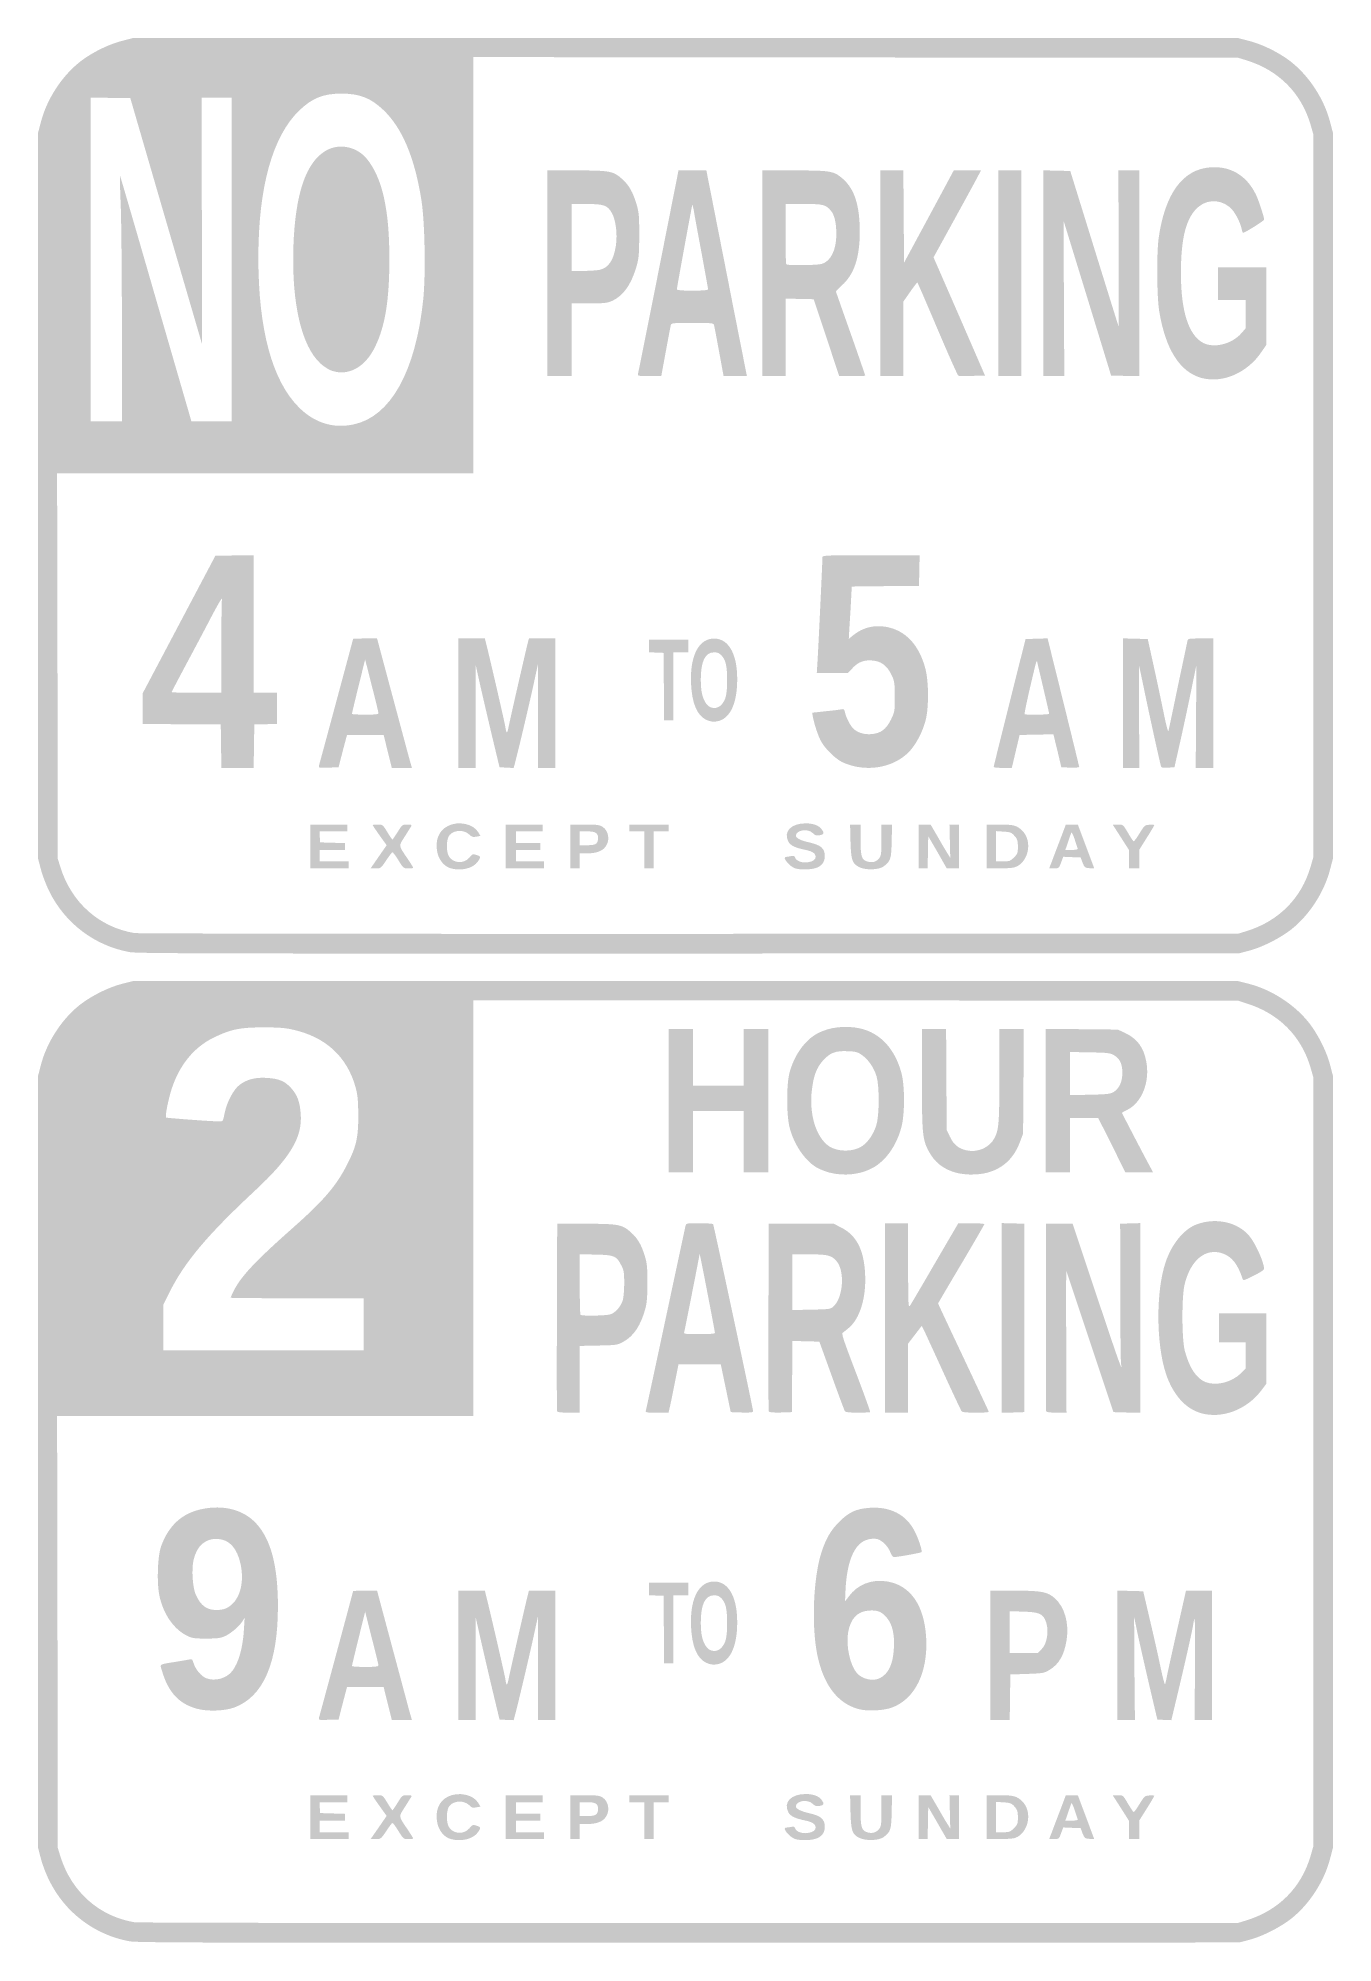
# Model space of a CAD drawing. Header units: inches. Extents: x -0.5 to 0.5, y -0.74 to 0.74.
import ezdxf

# ---------------------------------------------------------------- set-up
doc = ezdxf.new("R2010")
doc.units = ezdxf.units.IN
doc.header["$MEASUREMENT"] = 0

msp = doc.modelspace()

# ---------------------------------------------------------------- hatches: boundary and pattern name
h = msp.add_hatch(color=7)
edge = h.paths.add_edge_path()
edge.add_spline(control_points=[(-0.4289, 0.0295), (-0.456, 0.0344), (-0.4789, 0.0518), (-0.4911, 0.0767), (-0.4935, 0.0816), (-0.4964, 0.0893), (-0.4975, 0.0937)], knot_values=[0, 0, 0, 0, 1, 1, 1, 2, 2, 2, 2], degree=3, periodic=0)
edge.add_line((-0.4975, 0.0937), (-0.4996, 0.1017))
edge.add_line((-0.4996, 0.1017), (-0.4996, 0.3818))
edge.add_line((-0.4996, 0.3818), (-0.4996, 0.6619))
edge.add_line((-0.4996, 0.6619), (-0.4975, 0.6699))
edge.add_spline(control_points=[(-0.4975, 0.6699), (-0.4931, 0.6874), (-0.4816, 0.7053), (-0.4677, 0.7164), (-0.4587, 0.7236), (-0.4452, 0.7303), (-0.4344, 0.733)], knot_values=[0, 0, 0, 0, 1, 1, 1, 2, 2, 2, 2], degree=3, periodic=0)
edge.add_line((-0.4344, 0.733), (-0.4264, 0.7351))
edge.add_line((-0.4264, 0.7351), (0, 0.7351))
edge.add_line((0, 0.7351), (0.4264, 0.7351))
edge.add_line((0.4264, 0.7351), (0.4344, 0.733))
edge.add_spline(control_points=[(0.4344, 0.733), (0.4452, 0.7303), (0.4587, 0.7236), (0.4677, 0.7164), (0.4816, 0.7053), (0.4931, 0.6874), (0.4975, 0.6699)], knot_values=[0, 0, 0, 0, 1, 1, 1, 2, 2, 2, 2], degree=3, periodic=0)
edge.add_line((0.4975, 0.6699), (0.4996, 0.6619))
edge.add_line((0.4996, 0.6619), (0.4996, 0.3818))
edge.add_line((0.4996, 0.3818), (0.4996, 0.1017))
edge.add_line((0.4996, 0.1017), (0.4975, 0.0937))
edge.add_spline(control_points=[(0.4975, 0.0937), (0.4931, 0.0762), (0.4816, 0.0583), (0.4677, 0.0472), (0.4589, 0.0403), (0.4454, 0.0334), (0.4349, 0.0306)], knot_values=[0, 0, 0, 0, 1, 1, 1, 2, 2, 2, 2], degree=3, periodic=0)
edge.add_line((0.4349, 0.0306), (0.4273, 0.0286))
edge.add_line((0.4273, 0.0286), (0.0027, 0.0284))
edge.add_spline(control_points=[(0.0027, 0.0284), (-0.3588, 0.0283), (-0.423, 0.0284), (-0.4289, 0.0295)], knot_values=[0, 0, 0, 0, 1, 1, 1, 1], degree=3, periodic=0)
edge = h.paths.add_edge_path(flags=0)
edge.add_spline(control_points=[(0.4329, 0.0457), (0.4578, 0.0534), (0.4753, 0.0711), (0.4824, 0.0956)], knot_values=[0, 0, 0, 0, 1, 1, 1, 1], degree=3, periodic=0)
edge.add_line((0.4824, 0.0956), (0.4844, 0.1026))
edge.add_line((0.4844, 0.1026), (0.4844, 0.3818))
edge.add_line((0.4844, 0.3818), (0.4844, 0.661))
edge.add_line((0.4844, 0.661), (0.4824, 0.668))
edge.add_spline(control_points=[(0.4824, 0.668), (0.4753, 0.6925), (0.4578, 0.7102), (0.4329, 0.7179)], knot_values=[0, 0, 0, 0, 1, 1, 1, 1], degree=3, periodic=0)
edge.add_line((0.4329, 0.7179), (0.4264, 0.7199))
edge.add_line((0.4264, 0.7199), (0.1314, 0.7201))
edge.add_line((0.1314, 0.7201), (-0.1637, 0.7204))
edge.add_line((-0.1637, 0.7204), (-0.1637, 0.5598))
edge.add_line((-0.1637, 0.5598), (-0.1637, 0.3992))
edge.add_line((-0.1637, 0.3992), (-0.3243, 0.3992))
edge.add_line((-0.3243, 0.3992), (-0.4849, 0.3992))
edge.add_line((-0.4849, 0.3992), (-0.4846, 0.2504))
edge.add_line((-0.4846, 0.2504), (-0.4844, 0.1017))
edge.add_line((-0.4844, 0.1017), (-0.4824, 0.0952))
edge.add_spline(control_points=[(-0.4824, 0.0952), (-0.4739, 0.0678), (-0.4526, 0.0488), (-0.4252, 0.0442), (-0.4229, 0.0438), (-0.2304, 0.0435), (0.0027, 0.0436)], knot_values=[0, 0, 0, 0, 1, 1, 1, 2, 2, 2, 2], degree=3, periodic=0)
edge.add_line((0.0027, 0.0436), (0.4264, 0.0437))
edge.add_line((0.4264, 0.0437), (0.4329, 0.0457))
edge = h.paths.add_edge_path(flags=0)
edge.add_spline(control_points=[(-0.2563, 0.4368), (-0.2277, 0.4427), (-0.2083, 0.4774), (-0.2024, 0.533), (-0.2004, 0.5522), (-0.2011, 0.5925), (-0.2037, 0.6094), (-0.2089, 0.6428), (-0.2186, 0.6659), (-0.2334, 0.6798), (-0.243, 0.6889), (-0.2516, 0.6922), (-0.2654, 0.6922), (-0.2794, 0.6922), (-0.2878, 0.6889), (-0.2978, 0.6794), (-0.3186, 0.6596), (-0.3296, 0.6202), (-0.3296, 0.5656), (-0.3296, 0.51), (-0.319, 0.4708), (-0.2984, 0.4501), (-0.2865, 0.4381), (-0.2719, 0.4335), (-0.2563, 0.4368)], knot_values=[0, 0, 0, 0, 1, 1, 1, 2, 2, 2, 3, 3, 3, 4, 4, 4, 5, 5, 5, 6, 6, 6, 7, 7, 7, 8, 8, 8, 8], degree=3, periodic=0)
edge = h.paths.add_edge_path(flags=0)
edge.add_spline(control_points=[(-0.4349, 0.5109), (-0.4349, 0.5503), (-0.4353, 0.5929), (-0.4358, 0.6056), (-0.4363, 0.6184), (-0.4366, 0.6289), (-0.4364, 0.629), (-0.4363, 0.6291), (-0.4246, 0.589), (-0.4104, 0.5398), (-0.3962, 0.4907), (-0.3838, 0.448), (-0.3829, 0.4449)], knot_values=[0, 0, 0, 0, 1, 1, 1, 2, 2, 2, 3, 3, 3, 4, 4, 4, 4], degree=3, periodic=0)
edge.add_line((-0.3829, 0.4449), (-0.3813, 0.4393))
edge.add_line((-0.3813, 0.4393), (-0.3657, 0.4393))
edge.add_line((-0.3657, 0.4393), (-0.3501, 0.4393))
edge.add_line((-0.3501, 0.4393), (-0.3501, 0.5642))
edge.add_line((-0.3501, 0.5642), (-0.3501, 0.6891))
edge.add_line((-0.3501, 0.6891), (-0.3618, 0.6891))
edge.add_line((-0.3618, 0.6891), (-0.3734, 0.6891))
edge.add_line((-0.3734, 0.6891), (-0.3732, 0.5937))
edge.add_spline(control_points=[(-0.3732, 0.5937), (-0.373, 0.5412), (-0.373, 0.4985), (-0.3731, 0.4989), (-0.3732, 0.4993), (-0.3857, 0.5421), (-0.4009, 0.5941)], knot_values=[0, 0, 0, 0, 1, 1, 1, 2, 2, 2, 2], degree=3, periodic=0)
edge.add_line((-0.4009, 0.5941), (-0.4284, 0.6887))
edge.add_line((-0.4284, 0.6887), (-0.4437, 0.6889))
edge.add_line((-0.4437, 0.6889), (-0.459, 0.6892))
edge.add_line((-0.459, 0.6892), (-0.459, 0.5642))
edge.add_line((-0.459, 0.5642), (-0.459, 0.4393))
edge.add_line((-0.459, 0.4393), (-0.4469, 0.4393))
edge.add_line((-0.4469, 0.4393), (-0.4349, 0.4393))
edge.add_line((-0.4349, 0.4393), (-0.4349, 0.5109))
h = msp.add_hatch(color=7)
edge = h.paths.add_edge_path()
edge.add_spline(control_points=[(-0.2727, 0.4782), (-0.2752, 0.479), (-0.2788, 0.4813), (-0.2817, 0.4839), (-0.2962, 0.4972), (-0.3039, 0.5299), (-0.3026, 0.5731), (-0.3013, 0.615), (-0.2928, 0.6398), (-0.2769, 0.6485), (-0.2666, 0.6541), (-0.2532, 0.6511), (-0.2456, 0.6415), (-0.2339, 0.6268), (-0.2285, 0.6026), (-0.2285, 0.5647), (-0.2285, 0.5329), (-0.2317, 0.5128), (-0.2395, 0.4968), (-0.2471, 0.4811), (-0.2598, 0.474), (-0.2727, 0.4782)], knot_values=[0, 0, 0, 0, 1, 1, 1, 2, 2, 2, 3, 3, 3, 4, 4, 4, 5, 5, 5, 6, 6, 6, 7, 7, 7, 7], degree=3, periodic=0)
h = msp.add_hatch(color=7)
edge = h.paths.add_edge_path()
edge.add_line((-0.1066, 0.5535), (-0.1066, 0.6329))
edge.add_line((-0.1066, 0.6329), (-0.084, 0.6329))
edge.add_spline(control_points=[(-0.084, 0.6329), (-0.0581, 0.6329), (-0.0558, 0.6325), (-0.0488, 0.6262), (-0.0436, 0.6216), (-0.0405, 0.616), (-0.0377, 0.6066), (-0.0359, 0.6002), (-0.0357, 0.5977), (-0.0357, 0.5825), (-0.0358, 0.5667), (-0.036, 0.565), (-0.0382, 0.5575), (-0.0422, 0.5444), (-0.0481, 0.5362), (-0.0562, 0.5324), (-0.0603, 0.5305), (-0.0619, 0.5303), (-0.0743, 0.5303)], knot_values=[0, 0, 0, 0, 1, 1, 1, 2, 2, 2, 3, 3, 3, 4, 4, 4, 5, 5, 5, 6, 6, 6, 6], degree=3, periodic=0)
edge.add_line((-0.0743, 0.5303), (-0.0879, 0.5303))
edge.add_line((-0.0879, 0.5303), (-0.0879, 0.5022))
edge.add_line((-0.0879, 0.5022), (-0.0879, 0.4741))
edge.add_line((-0.0879, 0.4741), (-0.0972, 0.4741))
edge.add_line((-0.0972, 0.4741), (-0.1066, 0.4741))
edge.add_line((-0.1066, 0.4741), (-0.1066, 0.5535))
edge = h.paths.add_edge_path(flags=0)
edge.add_spline(control_points=[(-0.0666, 0.5561), (-0.0595, 0.5575), (-0.0554, 0.5635), (-0.0537, 0.575), (-0.0524, 0.5841), (-0.0538, 0.5948), (-0.057, 0.6004), (-0.0604, 0.6061), (-0.0633, 0.607), (-0.0766, 0.607)], knot_values=[0, 0, 0, 0, 1, 1, 1, 2, 2, 2, 3, 3, 3, 3], degree=3, periodic=0)
edge.add_line((-0.0766, 0.607), (-0.0879, 0.607))
edge.add_line((-0.0879, 0.607), (-0.0879, 0.5812))
edge.add_line((-0.0879, 0.5812), (-0.0879, 0.5553))
edge.add_line((-0.0879, 0.5553), (-0.0792, 0.5553))
edge.add_spline(control_points=[(-0.0792, 0.5553), (-0.0744, 0.5554), (-0.0687, 0.5557), (-0.0666, 0.5561)], knot_values=[0, 0, 0, 0, 1, 1, 1, 1], degree=3, periodic=0)
h = msp.add_hatch(color=7)
edge = h.paths.add_edge_path()
edge.add_spline(control_points=[(-0.0368, 0.4752), (-0.0366, 0.4759), (-0.0294, 0.5116), (-0.0209, 0.5546)], knot_values=[0, 0, 0, 0, 1, 1, 1, 1], degree=3, periodic=0)
edge.add_line((-0.0209, 0.5546), (-0.0054, 0.6329))
edge.add_line((-0.0054, 0.6329), (0.0054, 0.6329))
edge.add_line((0.0054, 0.6329), (0.0161, 0.6329))
edge.add_line((0.0161, 0.6329), (0.0209, 0.6086))
edge.add_spline(control_points=[(0.0209, 0.6086), (0.0235, 0.5952), (0.0306, 0.5595), (0.0365, 0.5292)], knot_values=[0, 0, 0, 0, 1, 1, 1, 1], degree=3, periodic=0)
edge.add_line((0.0365, 0.5292), (0.0474, 0.4741))
edge.add_line((0.0474, 0.4741), (0.0384, 0.4741))
edge.add_line((0.0384, 0.4741), (0.0294, 0.4741))
edge.add_line((0.0294, 0.4741), (0.026, 0.4926))
edge.add_spline(control_points=[(0.026, 0.4926), (0.0241, 0.5028), (0.0224, 0.5121), (0.0221, 0.5132), (0.0217, 0.5151), (0.0215, 0.5152), (0.0054, 0.5152), (-0.0108, 0.5152), (-0.011, 0.5151), (-0.0114, 0.5132), (-0.0117, 0.5121), (-0.0134, 0.5028), (-0.0153, 0.4926)], knot_values=[0, 0, 0, 0, 1, 1, 1, 2, 2, 2, 3, 3, 3, 4, 4, 4, 4], degree=3, periodic=0)
edge.add_line((-0.0153, 0.4926), (-0.0187, 0.4741))
edge.add_line((-0.0187, 0.4741), (-0.0279, 0.4741))
edge.add_spline(control_points=[(-0.0279, 0.4741), (-0.035, 0.4741), (-0.0371, 0.4744), (-0.0368, 0.4752)], knot_values=[0, 0, 0, 0, 1, 1, 1, 1], degree=3, periodic=0)
edge = h.paths.add_edge_path(flags=0)
edge.add_spline(control_points=[(0.0174, 0.5412), (0.0174, 0.5417), (0.0152, 0.5539), (0.0126, 0.5681), (0.0099, 0.5824), (0.0072, 0.5971), (0.0066, 0.6008), (0.006, 0.6045), (0.0053, 0.6069), (0.0052, 0.6062), (0.004, 0.6007), (-0.0067, 0.5419), (-0.0067, 0.5411), (-0.0067, 0.5405), (-0.0027, 0.5401), (0.0054, 0.5401), (0.0137, 0.5401), (0.0174, 0.5405), (0.0174, 0.5412)], knot_values=[0, 0, 0, 0, 1, 1, 1, 2, 2, 2, 3, 3, 3, 4, 4, 4, 5, 5, 5, 6, 6, 6, 6], degree=3, periodic=0)
h = msp.add_hatch(color=7)
edge = h.paths.add_edge_path()
edge.add_line((0.0593, 0.5535), (0.0593, 0.6329))
edge.add_line((0.0593, 0.6329), (0.0841, 0.6329))
edge.add_spline(control_points=[(0.0841, 0.6329), (0.1126, 0.6329), (0.1145, 0.6326), (0.1218, 0.6261), (0.1306, 0.6181), (0.1345, 0.6055), (0.1345, 0.5852), (0.1344, 0.5655), (0.1301, 0.5526), (0.1207, 0.5442), (0.1181, 0.5418), (0.116, 0.5396), (0.1161, 0.5393), (0.1162, 0.539), (0.1213, 0.5244), (0.1275, 0.5069), (0.1337, 0.4893), (0.1387, 0.4747), (0.1387, 0.4745), (0.1387, 0.4743), (0.1342, 0.4741), (0.1287, 0.4741)], knot_values=[0, 0, 0, 0, 1, 1, 1, 2, 2, 2, 3, 3, 3, 4, 4, 4, 5, 5, 5, 6, 6, 6, 7, 7, 7, 7], degree=3, periodic=0)
edge.add_line((0.1287, 0.4741), (0.1186, 0.4741))
edge.add_line((0.1186, 0.4741), (0.1088, 0.5038))
edge.add_line((0.1088, 0.5038), (0.0989, 0.5335))
edge.add_line((0.0989, 0.5335), (0.088, 0.5337))
edge.add_line((0.088, 0.5337), (0.0772, 0.534))
edge.add_line((0.0772, 0.534), (0.0772, 0.504))
edge.add_line((0.0772, 0.504), (0.0772, 0.4741))
edge.add_line((0.0772, 0.4741), (0.0682, 0.4741))
edge.add_line((0.0682, 0.4741), (0.0593, 0.4741))
edge.add_line((0.0593, 0.4741), (0.0593, 0.5535))
edge = h.paths.add_edge_path(flags=0)
edge.add_spline(control_points=[(0.105, 0.5607), (0.112, 0.5626), (0.1164, 0.5715), (0.1164, 0.5835), (0.1164, 0.5922), (0.115, 0.5985), (0.1122, 0.6018), (0.1082, 0.6066), (0.1062, 0.607), (0.091, 0.607)], knot_values=[0, 0, 0, 0, 1, 1, 1, 2, 2, 2, 3, 3, 3, 3], degree=3, periodic=0)
edge.add_line((0.091, 0.607), (0.0772, 0.607))
edge.add_line((0.0772, 0.607), (0.0772, 0.584))
edge.add_spline(control_points=[(0.0772, 0.584), (0.0772, 0.5713), (0.0774, 0.5607), (0.0778, 0.5604), (0.0787, 0.5594), (0.1014, 0.5597), (0.105, 0.5607)], knot_values=[0, 0, 0, 0, 1, 1, 1, 2, 2, 2, 2], degree=3, periodic=0)
h = msp.add_hatch(color=7)
edge = h.paths.add_edge_path()
edge.add_line((0.1503, 0.5535), (0.1503, 0.6329))
edge.add_line((0.1503, 0.6329), (0.1592, 0.6329))
edge.add_line((0.1592, 0.6329), (0.1681, 0.6329))
edge.add_line((0.1681, 0.6329), (0.1684, 0.5972))
edge.add_line((0.1684, 0.5972), (0.1686, 0.5616))
edge.add_line((0.1686, 0.5616), (0.1878, 0.5972))
edge.add_line((0.1878, 0.5972), (0.207, 0.6329))
edge.add_line((0.207, 0.6329), (0.2175, 0.6329))
edge.add_line((0.2175, 0.6329), (0.228, 0.6329))
edge.add_line((0.228, 0.6329), (0.2258, 0.6287))
edge.add_spline(control_points=[(0.2258, 0.6287), (0.2246, 0.6263), (0.2164, 0.6113), (0.2075, 0.5951)], knot_values=[0, 0, 0, 0, 1, 1, 1, 1], degree=3, periodic=0)
edge.add_line((0.2075, 0.5951), (0.1914, 0.5658))
edge.add_line((0.1914, 0.5658), (0.2113, 0.5202))
edge.add_line((0.2113, 0.5202), (0.2311, 0.4746))
edge.add_line((0.2311, 0.4746), (0.2213, 0.4743))
edge.add_spline(control_points=[(0.2213, 0.4743), (0.2159, 0.4742), (0.2111, 0.4742), (0.2106, 0.4744), (0.21, 0.4746), (0.2028, 0.4909), (0.1944, 0.5106), (0.1861, 0.5303), (0.1791, 0.5464), (0.1789, 0.5464), (0.1786, 0.5464), (0.1761, 0.5431), (0.1733, 0.5391)], knot_values=[0, 0, 0, 0, 1, 1, 1, 2, 2, 2, 3, 3, 3, 4, 4, 4, 4], degree=3, periodic=0)
edge.add_line((0.1733, 0.5391), (0.1682, 0.5318))
edge.add_line((0.1682, 0.5318), (0.1682, 0.503))
edge.add_line((0.1682, 0.503), (0.1682, 0.4741))
edge.add_line((0.1682, 0.4741), (0.1592, 0.4741))
edge.add_line((0.1592, 0.4741), (0.1503, 0.4741))
edge.add_line((0.1503, 0.4741), (0.1503, 0.5535))
for points in [[(0.2413, 0.5535), (0.2413, 0.6329), (0.2502, 0.6329), (0.2591, 0.6329), (0.2591, 0.5535), (0.2591, 0.4741), (0.2502, 0.4741), (0.2413, 0.4741), (0.2413, 0.5535)], [(-0.0167, 0.2344), (-0.0169, 0.2605), (-0.0225, 0.2607), (-0.0281, 0.261), (-0.0281, 0.2659), (-0.0281, 0.2707), (-0.0129, 0.2707), (0.0022, 0.2707), (0.0022, 0.2658), (0.0022, 0.2609), (-0.0036, 0.2609), (-0.0094, 0.2609), (-0.0094, 0.2346), (-0.0094, 0.2083), (-0.0129, 0.2083), (-0.0165, 0.2083), (-0.0167, 0.2344)], [(-0.2895, 0.1111), (-0.2895, 0.128), (-0.2752, 0.128), (-0.2609, 0.128), (-0.2609, 0.1253), (-0.2609, 0.1227), (-0.2717, 0.1227), (-0.2824, 0.1227), (-0.2822, 0.1184), (-0.2819, 0.1142), (-0.2723, 0.1139), (-0.2627, 0.1137), (-0.2627, 0.111), (-0.2627, 0.1084), (-0.2725, 0.1084), (-0.2823, 0.1084), (-0.2823, 0.1039), (-0.2823, 0.0995), (-0.2712, 0.0995), (-0.26, 0.0995), (-0.26, 0.0968), (-0.26, 0.0941), (-0.2748, 0.0941), (-0.2895, 0.0941), (-0.2895, 0.1111)], [(-0.1387, 0.1111), (-0.1387, 0.128), (-0.1244, 0.128), (-0.1102, 0.128), (-0.1102, 0.1253), (-0.1102, 0.1227), (-0.1204, 0.1227), (-0.1307, 0.1227), (-0.1307, 0.1182), (-0.1307, 0.1137), (-0.1213, 0.1137), (-0.112, 0.1137), (-0.112, 0.1111), (-0.112, 0.1084), (-0.1213, 0.1084), (-0.1307, 0.1084), (-0.1307, 0.1039), (-0.1307, 0.0995), (-0.12, 0.0995), (-0.1093, 0.0995), (-0.1093, 0.0968), (-0.1093, 0.0941), (-0.124, 0.0941), (-0.1387, 0.0941), (-0.1387, 0.1111)], [(-0.0317, 0.1084), (-0.0317, 0.1227), (-0.0375, 0.1227), (-0.0433, 0.1227), (-0.0433, 0.1253), (-0.0433, 0.128), (-0.0281, 0.128), (-0.0129, 0.128), (-0.0129, 0.1253), (-0.0129, 0.1227), (-0.0187, 0.1227), (-0.0245, 0.1227), (-0.0245, 0.1084), (-0.0245, 0.0941), (-0.0281, 0.0941), (-0.0317, 0.0941), (-0.0317, 0.1084)], [(-0.0129, -0.0852), (-0.0129, -0.0299), (-0.0036, -0.0299), (0.0058, -0.0299), (0.0058, -0.0517), (0.0058, -0.0736), (0.0254, -0.0736), (0.045, -0.0736), (0.045, -0.0517), (0.045, -0.0299), (0.0544, -0.0299), (0.0638, -0.0299), (0.0638, -0.0852), (0.0638, -0.1405), (0.0544, -0.1405), (0.045, -0.1405), (0.045, -0.1169), (0.045, -0.0932), (0.0254, -0.0932), (0.0058, -0.0932), (0.0058, -0.1169), (0.0058, -0.1405), (-0.0036, -0.1405), (-0.0129, -0.1405), (-0.0129, -0.0852)], [(0.244, -0.2529), (0.244, -0.1797), (0.2527, -0.1799), (0.2614, -0.1802), (0.2614, -0.2529), (0.2614, -0.3256), (0.2527, -0.3259), (0.244, -0.3261), (0.244, -0.2529)], [(-0.0167, -0.4935), (-0.0169, -0.4674), (-0.0225, -0.4672), (-0.0281, -0.4669), (-0.0281, -0.462), (-0.0281, -0.4572), (-0.0129, -0.4572), (0.0022, -0.4572), (0.0022, -0.4621), (0.0022, -0.467), (-0.0036, -0.467), (-0.0094, -0.467), (-0.0094, -0.4933), (-0.0094, -0.5196), (-0.0129, -0.5196), (-0.0165, -0.5196), (-0.0167, -0.4935)], [(-0.2895, -0.6383), (-0.2895, -0.6213), (-0.2752, -0.6213), (-0.2609, -0.6213), (-0.2609, -0.624), (-0.2609, -0.6267), (-0.2717, -0.6267), (-0.2824, -0.6267), (-0.2822, -0.6309), (-0.2819, -0.6351), (-0.2723, -0.6354), (-0.2627, -0.6357), (-0.2627, -0.6383), (-0.2627, -0.6409), (-0.2725, -0.6409), (-0.2823, -0.6409), (-0.2823, -0.6454), (-0.2823, -0.6499), (-0.2712, -0.6499), (-0.26, -0.6499), (-0.26, -0.6525), (-0.26, -0.6552), (-0.2748, -0.6552), (-0.2895, -0.6552), (-0.2895, -0.6383)], [(-0.1387, -0.6383), (-0.1387, -0.6213), (-0.1244, -0.6213), (-0.1102, -0.6213), (-0.1102, -0.624), (-0.1102, -0.6267), (-0.1204, -0.6267), (-0.1307, -0.6267), (-0.1307, -0.6311), (-0.1307, -0.6356), (-0.1213, -0.6356), (-0.112, -0.6356), (-0.112, -0.6383), (-0.112, -0.6409), (-0.1213, -0.6409), (-0.1307, -0.6409), (-0.1307, -0.6454), (-0.1307, -0.6499), (-0.12, -0.6499), (-0.1093, -0.6499), (-0.1093, -0.6525), (-0.1093, -0.6552), (-0.124, -0.6552), (-0.1387, -0.6552), (-0.1387, -0.6383)], [(-0.0317, -0.6409), (-0.0317, -0.6267), (-0.0375, -0.6267), (-0.0433, -0.6267), (-0.0433, -0.624), (-0.0433, -0.6213), (-0.0281, -0.6213), (-0.0129, -0.6213), (-0.0129, -0.624), (-0.0129, -0.6267), (-0.0187, -0.6267), (-0.0245, -0.6267), (-0.0245, -0.6409), (-0.0245, -0.6552), (-0.0281, -0.6552), (-0.0317, -0.6552), (-0.0317, -0.6409)]]:
    msp.add_hatch(color=7).paths.add_polyline_path(points)
h = msp.add_hatch(color=7)
edge = h.paths.add_edge_path()
edge.add_line((0.2761, 0.5536), (0.2761, 0.633))
edge.add_line((0.2761, 0.633), (0.2865, 0.6327))
edge.add_line((0.2865, 0.6327), (0.2969, 0.6325))
edge.add_line((0.2969, 0.6325), (0.3153, 0.5731))
edge.add_spline(control_points=[(0.3153, 0.5731), (0.3254, 0.5405), (0.3339, 0.5133), (0.3341, 0.5127), (0.3343, 0.5121), (0.3344, 0.5389), (0.3343, 0.5723)], knot_values=[0, 0, 0, 0, 1, 1, 1, 2, 2, 2, 2], degree=3, periodic=0)
edge.add_line((0.3343, 0.5723), (0.334, 0.6329))
edge.add_line((0.334, 0.6329), (0.3421, 0.6329))
edge.add_line((0.3421, 0.6329), (0.3501, 0.6329))
edge.add_line((0.3501, 0.6329), (0.3501, 0.5535))
edge.add_line((0.3501, 0.5535), (0.3501, 0.4741))
edge.add_line((0.3501, 0.4741), (0.3393, 0.4743))
edge.add_line((0.3393, 0.4743), (0.3284, 0.4746))
edge.add_line((0.3284, 0.4746), (0.3101, 0.5344))
edge.add_line((0.3101, 0.5344), (0.2917, 0.5942))
edge.add_line((0.2917, 0.5942), (0.292, 0.5342))
edge.add_line((0.292, 0.5342), (0.2923, 0.4741))
edge.add_line((0.2923, 0.4741), (0.2842, 0.4741))
edge.add_line((0.2842, 0.4741), (0.2761, 0.4741))
edge.add_line((0.2761, 0.4741), (0.2761, 0.5536))
h = msp.add_hatch(color=7)
edge = h.paths.add_edge_path()
edge.add_spline(control_points=[(0.3982, 0.4727), (0.3815, 0.4772), (0.3703, 0.4949), (0.3655, 0.5245), (0.3637, 0.5358), (0.3635, 0.5691), (0.3651, 0.5807), (0.37, 0.6151), (0.3838, 0.6339), (0.4052, 0.6353), (0.4205, 0.6364), (0.4328, 0.6291), (0.44, 0.6146), (0.442, 0.6108), (0.4465, 0.597), (0.4465, 0.595), (0.4465, 0.594), (0.4316, 0.5847), (0.4301, 0.5847), (0.4299, 0.5847), (0.4295, 0.5861), (0.4292, 0.5876), (0.4284, 0.5918), (0.4249, 0.599), (0.422, 0.6024), (0.4154, 0.6102), (0.4038, 0.6114), (0.3962, 0.6051), (0.3865, 0.5972), (0.3823, 0.5815), (0.3823, 0.5539), (0.3822, 0.5244), (0.3882, 0.5057), (0.3994, 0.4998), (0.4079, 0.4954), (0.4218, 0.4989), (0.429, 0.5073)], knot_values=[0, 0, 0, 0, 1, 1, 1, 2, 2, 2, 3, 3, 3, 4, 4, 4, 5, 5, 5, 6, 6, 6, 7, 7, 7, 8, 8, 8, 9, 9, 9, 10, 10, 10, 11, 11, 11, 12, 12, 12, 12], degree=3, periodic=0)
edge.add_line((0.429, 0.5073), (0.4322, 0.511))
edge.add_line((0.4322, 0.511), (0.4322, 0.522))
edge.add_line((0.4322, 0.522), (0.4322, 0.533))
edge.add_line((0.4322, 0.533), (0.4215, 0.533))
edge.add_line((0.4215, 0.533), (0.4108, 0.533))
edge.add_line((0.4108, 0.533), (0.4108, 0.5455))
edge.add_line((0.4108, 0.5455), (0.4108, 0.558))
edge.add_line((0.4108, 0.558), (0.4295, 0.558))
edge.add_line((0.4295, 0.558), (0.4483, 0.558))
edge.add_line((0.4483, 0.558), (0.4483, 0.5282))
edge.add_line((0.4483, 0.5282), (0.4483, 0.4984))
edge.add_line((0.4483, 0.4984), (0.4446, 0.493))
edge.add_spline(control_points=[(0.4446, 0.493), (0.4337, 0.4767), (0.4146, 0.4683), (0.3982, 0.4727)], knot_values=[0, 0, 0, 0, 1, 1, 1, 1], degree=3, periodic=0)
h = msp.add_hatch(color=7)
h.paths.add_polyline_path([(-0.3584, 0.1884), (-0.3586, 0.2052), (-0.3887, 0.2054), (-0.4188, 0.2056), (-0.4188, 0.2175), (-0.4188, 0.2294), (-0.3908, 0.2824), (-0.3628, 0.3354), (-0.348, 0.3357), (-0.3332, 0.3359), (-0.3332, 0.2828), (-0.3332, 0.2297), (-0.3243, 0.2297), (-0.3153, 0.2297), (-0.3153, 0.2177), (-0.3153, 0.2057), (-0.324, 0.2054), (-0.3327, 0.2052), (-0.333, 0.1884), (-0.3332, 0.1717), (-0.3457, 0.1717), (-0.3581, 0.1717), (-0.3584, 0.1884)])
edge = h.paths.add_edge_path(flags=0)
edge.add_spline(control_points=[(-0.3582, 0.2644), (-0.3582, 0.2835), (-0.3579, 0.3004), (-0.3577, 0.3021), (-0.3573, 0.3039), (-0.3607, 0.2982), (-0.366, 0.2881), (-0.3708, 0.2788), (-0.3797, 0.2621), (-0.3857, 0.2509), (-0.3916, 0.2398), (-0.3965, 0.2305), (-0.3965, 0.2302), (-0.3965, 0.2299), (-0.3879, 0.2297), (-0.3773, 0.2297)], knot_values=[0, 0, 0, 0, 1, 1, 1, 2, 2, 2, 3, 3, 3, 4, 4, 4, 5, 5, 5, 5], degree=3, periodic=0)
edge.add_line((-0.3773, 0.2297), (-0.3582, 0.2297))
edge.add_line((-0.3582, 0.2297), (-0.3582, 0.2644))
h = msp.add_hatch(color=7)
edge = h.paths.add_edge_path()
edge.add_spline(control_points=[(0.1296, 0.1731), (0.1268, 0.1738), (0.1228, 0.1752), (0.1207, 0.1763), (0.1155, 0.1789), (0.108, 0.1863), (0.1049, 0.1917), (0.1024, 0.196), (0.0993, 0.2055), (0.0982, 0.2115)], knot_values=[0, 0, 0, 0, 1, 1, 1, 2, 2, 2, 3, 3, 3, 3], degree=3, periodic=0)
edge.add_line((0.0982, 0.2115), (0.0978, 0.2143))
edge.add_line((0.0978, 0.2143), (0.1078, 0.2154))
edge.add_spline(control_points=[(0.1078, 0.2154), (0.1133, 0.2159), (0.1188, 0.2166), (0.1201, 0.2169), (0.1222, 0.2173), (0.1226, 0.217), (0.1231, 0.2144), (0.1241, 0.2099), (0.1277, 0.2033), (0.1303, 0.2013), (0.1338, 0.1986), (0.1384, 0.1973), (0.1437, 0.1978), (0.1507, 0.1984), (0.1548, 0.2015), (0.1585, 0.2089), (0.1614, 0.2148), (0.1615, 0.2152), (0.1615, 0.2266), (0.1615, 0.2368), (0.1612, 0.2387), (0.1594, 0.2426), (0.1555, 0.2511), (0.1504, 0.2547), (0.1422, 0.2547), (0.1365, 0.2547), (0.1325, 0.2528), (0.1285, 0.2483)], knot_values=[0, 0, 0, 0, 1, 1, 1, 2, 2, 2, 3, 3, 3, 4, 4, 4, 5, 5, 5, 6, 6, 6, 7, 7, 7, 8, 8, 8, 9, 9, 9, 9], degree=3, periodic=0)
edge.add_line((0.1285, 0.2483), (0.1253, 0.2449))
edge.add_line((0.1253, 0.2449), (0.1133, 0.2449))
edge.add_line((0.1133, 0.2449), (0.1013, 0.2449))
edge.add_line((0.1013, 0.2449), (0.1017, 0.2513))
edge.add_spline(control_points=[(0.1017, 0.2513), (0.1022, 0.2572), (0.1057, 0.3315), (0.1057, 0.3346), (0.1057, 0.3357), (0.1111, 0.3359), (0.1432, 0.3359)], knot_values=[0, 0, 0, 0, 1, 1, 1, 2, 2, 2, 2], degree=3, periodic=0)
edge.add_line((0.1432, 0.3359), (0.1807, 0.3359))
edge.add_line((0.1807, 0.3359), (0.1804, 0.324))
edge.add_line((0.1804, 0.324), (0.1802, 0.3122))
edge.add_line((0.1802, 0.3122), (0.1542, 0.312))
edge.add_line((0.1542, 0.312), (0.1283, 0.3117))
edge.add_line((0.1283, 0.3117), (0.1277, 0.3004))
edge.add_spline(control_points=[(0.1277, 0.3004), (0.1274, 0.2941), (0.1268, 0.285), (0.1265, 0.2802)], knot_values=[0, 0, 0, 0, 1, 1, 1, 1], degree=3, periodic=0)
edge.add_line((0.1265, 0.2802), (0.126, 0.2713))
edge.add_line((0.126, 0.2713), (0.1294, 0.2741))
edge.add_spline(control_points=[(0.1294, 0.2741), (0.1369, 0.2801), (0.1454, 0.2822), (0.1548, 0.2806), (0.1699, 0.2778), (0.1803, 0.2667), (0.1852, 0.248), (0.1876, 0.2388), (0.1878, 0.22), (0.1857, 0.2101), (0.1836, 0.2006), (0.178, 0.1896), (0.1722, 0.1838), (0.1618, 0.1734), (0.1454, 0.1693), (0.1296, 0.1731)], knot_values=[0, 0, 0, 0, 1, 1, 1, 2, 2, 2, 3, 3, 3, 4, 4, 4, 5, 5, 5, 5], degree=3, periodic=0)
h = msp.add_hatch(color=7)
edge = h.paths.add_edge_path()
edge.add_spline(control_points=[(-0.2829, 0.1732), (-0.2821, 0.1759), (-0.2565, 0.2709), (-0.2565, 0.2713), (-0.2565, 0.2715), (-0.2523, 0.2716), (-0.2473, 0.2716)], knot_values=[0, 0, 0, 0, 1, 1, 1, 2, 2, 2, 2], degree=3, periodic=0)
edge.add_line((-0.2473, 0.2716), (-0.238, 0.2716))
edge.add_line((-0.238, 0.2716), (-0.2266, 0.229))
edge.add_spline(control_points=[(-0.2266, 0.229), (-0.2203, 0.2056), (-0.2143, 0.1831), (-0.2132, 0.1791)], knot_values=[0, 0, 0, 0, 1, 1, 1, 1], degree=3, periodic=0)
edge.add_line((-0.2132, 0.1791), (-0.2111, 0.1717))
edge.add_line((-0.2111, 0.1717), (-0.2189, 0.1717))
edge.add_line((-0.2189, 0.1717), (-0.2266, 0.1717))
edge.add_line((-0.2266, 0.1717), (-0.2298, 0.1844))
edge.add_line((-0.2298, 0.1844), (-0.2329, 0.1971))
edge.add_line((-0.2329, 0.1971), (-0.2471, 0.1971))
edge.add_line((-0.2471, 0.1971), (-0.2612, 0.1971))
edge.add_line((-0.2612, 0.1971), (-0.2645, 0.1847))
edge.add_line((-0.2645, 0.1847), (-0.2677, 0.1722))
edge.add_line((-0.2677, 0.1722), (-0.2755, 0.1719))
edge.add_spline(control_points=[(-0.2755, 0.1719), (-0.2827, 0.1717), (-0.2833, 0.1718), (-0.2829, 0.1732)], knot_values=[0, 0, 0, 0, 1, 1, 1, 1], degree=3, periodic=0)
edge = h.paths.add_edge_path(flags=0)
edge.add_spline(control_points=[(-0.2369, 0.2139), (-0.2369, 0.2145), (-0.2392, 0.2241), (-0.2421, 0.2352)], knot_values=[0, 0, 0, 0, 1, 1, 1, 1], degree=3, periodic=0)
edge.add_line((-0.2421, 0.2352), (-0.2472, 0.2554))
edge.add_line((-0.2472, 0.2554), (-0.2523, 0.2348))
edge.add_spline(control_points=[(-0.2523, 0.2348), (-0.2551, 0.2234), (-0.2574, 0.2138), (-0.2574, 0.2134), (-0.2574, 0.2131), (-0.2527, 0.2128), (-0.2471, 0.2128), (-0.2395, 0.2128), (-0.2369, 0.213), (-0.2369, 0.2139)], knot_values=[0, 0, 0, 0, 1, 1, 1, 2, 2, 2, 3, 3, 3, 3], degree=3, periodic=0)
h = msp.add_hatch(color=7)
edge = h.paths.add_edge_path()
edge.add_line((-0.1753, 0.2217), (-0.1753, 0.2716))
edge.add_line((-0.1753, 0.2716), (-0.1651, 0.2716))
edge.add_line((-0.1651, 0.2716), (-0.1548, 0.2716))
edge.add_line((-0.1548, 0.2716), (-0.154, 0.2683))
edge.add_spline(control_points=[(-0.154, 0.2683), (-0.1519, 0.2605), (-0.1397, 0.2075), (-0.1391, 0.2038), (-0.1382, 0.1976), (-0.1376, 0.1977), (-0.1363, 0.2043), (-0.135, 0.211), (-0.1231, 0.2627), (-0.1217, 0.2683)], knot_values=[0, 0, 0, 0, 1, 1, 1, 2, 2, 2, 3, 3, 3, 3], degree=3, periodic=0)
edge.add_line((-0.1217, 0.2683), (-0.1208, 0.2716))
edge.add_line((-0.1208, 0.2716), (-0.1106, 0.2716))
edge.add_line((-0.1106, 0.2716), (-0.1004, 0.2716))
edge.add_line((-0.1004, 0.2716), (-0.1004, 0.2217))
edge.add_line((-0.1004, 0.2217), (-0.1004, 0.1717))
edge.add_line((-0.1004, 0.1717), (-0.107, 0.1717))
edge.add_line((-0.107, 0.1717), (-0.1137, 0.1717))
edge.add_line((-0.1137, 0.1717), (-0.1138, 0.2116))
edge.add_line((-0.1138, 0.2116), (-0.1139, 0.2516))
edge.add_line((-0.1139, 0.2516), (-0.1169, 0.2377))
edge.add_spline(control_points=[(-0.1169, 0.2377), (-0.1195, 0.2255), (-0.1292, 0.1841), (-0.1317, 0.175)], knot_values=[0, 0, 0, 0, 1, 1, 1, 1], degree=3, periodic=0)
edge.add_line((-0.1317, 0.175), (-0.1326, 0.1716))
edge.add_line((-0.1326, 0.1716), (-0.138, 0.1719))
edge.add_line((-0.138, 0.1719), (-0.1435, 0.1722))
edge.add_line((-0.1435, 0.1722), (-0.1496, 0.1976))
edge.add_spline(control_points=[(-0.1496, 0.1976), (-0.1529, 0.2116), (-0.157, 0.2292), (-0.1587, 0.2368)], knot_values=[0, 0, 0, 0, 1, 1, 1, 1], degree=3, periodic=0)
edge.add_line((-0.1587, 0.2368), (-0.1618, 0.2507))
edge.add_line((-0.1618, 0.2507), (-0.1618, 0.2112))
edge.add_line((-0.1618, 0.2112), (-0.1619, 0.1717))
edge.add_line((-0.1619, 0.1717), (-0.1686, 0.1717))
edge.add_line((-0.1686, 0.1717), (-0.1753, 0.1717))
edge.add_line((-0.1753, 0.1717), (-0.1753, 0.2217))
h = msp.add_hatch(color=7)
edge = h.paths.add_edge_path()
edge.add_spline(control_points=[(0.0158, 0.2089), (0.0089, 0.2123), (0.005, 0.2216), (0.0043, 0.2364), (0.0033, 0.2567), (0.0093, 0.2699), (0.02, 0.2714), (0.0321, 0.273), (0.0398, 0.2613), (0.0399, 0.2409), (0.0401, 0.2197), (0.0333, 0.2073), (0.0216, 0.2074), (0.02, 0.2074), (0.0174, 0.2081), (0.0158, 0.2089)], knot_values=[0, 0, 0, 0, 1, 1, 1, 2, 2, 2, 3, 3, 3, 4, 4, 4, 5, 5, 5, 5], degree=3, periodic=0)
edge = h.paths.add_edge_path(flags=0)
edge.add_spline(control_points=[(0.0277, 0.2204), (0.0311, 0.2242), (0.0321, 0.2284), (0.0321, 0.2395), (0.0321, 0.2506), (0.0311, 0.2549), (0.0277, 0.2586), (0.026, 0.2604), (0.0246, 0.2609), (0.022, 0.2609), (0.0152, 0.2609), (0.0118, 0.254), (0.0118, 0.24), (0.0118, 0.2306), (0.0131, 0.2251), (0.0162, 0.221), (0.0191, 0.2171), (0.0244, 0.2169), (0.0277, 0.2204)], knot_values=[0, 0, 0, 0, 1, 1, 1, 2, 2, 2, 3, 3, 3, 4, 4, 4, 5, 5, 5, 6, 6, 6, 6], degree=3, periodic=0)
h = msp.add_hatch(color=7)
edge = h.paths.add_edge_path()
edge.add_spline(control_points=[(0.2378, 0.1724), (0.2378, 0.1728), (0.2433, 0.1951), (0.2501, 0.2221)], knot_values=[0, 0, 0, 0, 1, 1, 1, 1], degree=3, periodic=0)
edge.add_line((0.2501, 0.2221), (0.2624, 0.2712))
edge.add_line((0.2624, 0.2712), (0.2709, 0.2714))
edge.add_line((0.2709, 0.2714), (0.2794, 0.2717))
edge.add_line((0.2794, 0.2717), (0.2916, 0.2224))
edge.add_spline(control_points=[(0.2916, 0.2224), (0.2983, 0.1953), (0.3038, 0.1727), (0.3038, 0.1724), (0.3038, 0.172), (0.3006, 0.1718), (0.2969, 0.1719)], knot_values=[0, 0, 0, 0, 1, 1, 1, 2, 2, 2, 2], degree=3, periodic=0)
edge.add_line((0.2969, 0.1719), (0.29, 0.1722))
edge.add_line((0.29, 0.1722), (0.287, 0.1849))
edge.add_line((0.287, 0.1849), (0.2839, 0.1976))
edge.add_line((0.2839, 0.1976), (0.2709, 0.1974))
edge.add_line((0.2709, 0.1974), (0.2578, 0.1971))
edge.add_line((0.2578, 0.1971), (0.2548, 0.1844))
edge.add_line((0.2548, 0.1844), (0.2518, 0.1717))
edge.add_line((0.2518, 0.1717), (0.2448, 0.1717))
edge.add_spline(control_points=[(0.2448, 0.1717), (0.2409, 0.1717), (0.2377, 0.172), (0.2378, 0.1724)], knot_values=[0, 0, 0, 0, 1, 1, 1, 1], degree=3, periodic=0)
edge = h.paths.add_edge_path(flags=0)
edge.add_spline(control_points=[(0.2806, 0.2135), (0.2806, 0.2141), (0.2772, 0.2287), (0.2718, 0.2516), (0.2709, 0.2558), (0.2716, 0.258), (0.2655, 0.2322), (0.2632, 0.222), (0.2614, 0.2135), (0.2617, 0.2132), (0.2624, 0.2124), (0.2806, 0.2127), (0.2806, 0.2135)], knot_values=[0, 0, 0, 0, 1, 1, 1, 2, 2, 2, 3, 3, 3, 4, 4, 4, 4], degree=3, periodic=0)
h = msp.add_hatch(color=7)
edge = h.paths.add_edge_path()
edge.add_line((0.3376, 0.2217), (0.3376, 0.2717))
edge.add_line((0.3376, 0.2717), (0.3472, 0.2714))
edge.add_line((0.3472, 0.2714), (0.3567, 0.2712))
edge.add_line((0.3567, 0.2712), (0.361, 0.2516))
edge.add_spline(control_points=[(0.361, 0.2516), (0.3634, 0.2408), (0.3669, 0.2243), (0.3688, 0.215), (0.371, 0.2041), (0.3724, 0.1988), (0.3727, 0.2003), (0.373, 0.2015), (0.3763, 0.2171), (0.38, 0.2351), (0.3838, 0.253), (0.3871, 0.2685), (0.3873, 0.2696), (0.3878, 0.2716), (0.3882, 0.2716), (0.3975, 0.2716)], knot_values=[0, 0, 0, 0, 1, 1, 1, 2, 2, 2, 3, 3, 3, 4, 4, 4, 5, 5, 5, 5], degree=3, periodic=0)
edge.add_line((0.3975, 0.2716), (0.4072, 0.2716))
edge.add_line((0.4072, 0.2716), (0.4072, 0.2217))
edge.add_line((0.4072, 0.2217), (0.4072, 0.1717))
edge.add_line((0.4072, 0.1717), (0.4004, 0.1717))
edge.add_line((0.4004, 0.1717), (0.3937, 0.1717))
edge.add_line((0.3937, 0.1717), (0.394, 0.2114))
edge.add_spline(control_points=[(0.394, 0.2114), (0.3941, 0.2333), (0.3942, 0.2508), (0.3941, 0.2504), (0.394, 0.2501), (0.3923, 0.2417), (0.3903, 0.2319), (0.3883, 0.2221), (0.3846, 0.2047), (0.382, 0.1931)], knot_values=[0, 0, 0, 0, 1, 1, 1, 2, 2, 2, 3, 3, 3, 3], degree=3, periodic=0)
edge.add_line((0.382, 0.1931), (0.3773, 0.1722))
edge.add_line((0.3773, 0.1722), (0.3722, 0.1719))
edge.add_spline(control_points=[(0.3722, 0.1719), (0.3676, 0.1717), (0.3671, 0.1718), (0.3667, 0.1737), (0.3643, 0.1836), (0.3565, 0.2193), (0.3537, 0.2332), (0.3517, 0.2428), (0.35, 0.2507), (0.3499, 0.2508), (0.3498, 0.2509), (0.3498, 0.2331), (0.35, 0.2113)], knot_values=[0, 0, 0, 0, 1, 1, 1, 2, 2, 2, 3, 3, 3, 4, 4, 4, 4], degree=3, periodic=0)
edge.add_line((0.35, 0.2113), (0.3502, 0.1717))
edge.add_line((0.3502, 0.1717), (0.3439, 0.1717))
edge.add_line((0.3439, 0.1717), (0.3376, 0.1717))
edge.add_line((0.3376, 0.1717), (0.3376, 0.2217))
h = msp.add_hatch(color=7)
edge = h.paths.add_edge_path()
edge.add_line((-0.2368, 0.1031), (-0.2306, 0.112))
edge.add_line((-0.2306, 0.112), (-0.236, 0.1195))
edge.add_spline(control_points=[(-0.236, 0.1195), (-0.2389, 0.1236), (-0.2413, 0.1272), (-0.2413, 0.1275), (-0.2413, 0.1278), (-0.2396, 0.128), (-0.2375, 0.128), (-0.2337, 0.128), (-0.2336, 0.1279), (-0.2301, 0.1222), (-0.2282, 0.119), (-0.2264, 0.1164), (-0.2261, 0.1164), (-0.2259, 0.1165), (-0.2241, 0.1191), (-0.2221, 0.1222), (-0.2186, 0.1279), (-0.2185, 0.128), (-0.2147, 0.128), (-0.2119, 0.128), (-0.211, 0.1277), (-0.2115, 0.1269), (-0.2119, 0.1263), (-0.2141, 0.1227), (-0.2165, 0.1189), (-0.2215, 0.1111), (-0.2217, 0.1123), (-0.2144, 0.1015), (-0.212, 0.098), (-0.2101, 0.0949), (-0.2101, 0.0946), (-0.2101, 0.0943), (-0.2118, 0.0941), (-0.2139, 0.0941), (-0.2176, 0.0941), (-0.2177, 0.0942), (-0.2215, 0.1004), (-0.2236, 0.1038), (-0.2257, 0.1066), (-0.2261, 0.1066), (-0.2265, 0.1066), (-0.2286, 0.1038), (-0.2309, 0.1004), (-0.235, 0.0942), (-0.2351, 0.0941), (-0.239, 0.0941)], knot_values=[0, 0, 0, 0, 1, 1, 1, 2, 2, 2, 3, 3, 3, 4, 4, 4, 5, 5, 5, 6, 6, 6, 7, 7, 7, 8, 8, 8, 9, 9, 9, 10, 10, 10, 11, 11, 11, 12, 12, 12, 13, 13, 13, 14, 14, 14, 15, 15, 15, 15], degree=3, periodic=0)
edge.add_line((-0.239, 0.0941), (-0.243, 0.0941))
edge.add_line((-0.243, 0.0941), (-0.2368, 0.1031))
h = msp.add_hatch(color=7)
edge = h.paths.add_edge_path()
edge.add_spline(control_points=[(-0.1813, 0.0942), (-0.186, 0.0956), (-0.1901, 0.1004), (-0.1914, 0.106), (-0.1935, 0.1156), (-0.1906, 0.1232), (-0.1833, 0.1269), (-0.1753, 0.131), (-0.1636, 0.1285), (-0.1599, 0.122)], knot_values=[0, 0, 0, 0, 1, 1, 1, 2, 2, 2, 3, 3, 3, 3], degree=3, periodic=0)
edge.add_line((-0.1599, 0.122), (-0.1582, 0.1192))
edge.add_line((-0.1582, 0.1192), (-0.1614, 0.1186))
edge.add_spline(control_points=[(-0.1614, 0.1186), (-0.1641, 0.1181), (-0.165, 0.1184), (-0.1668, 0.1202), (-0.1708, 0.1241), (-0.1784, 0.124), (-0.182, 0.1199), (-0.1846, 0.1171), (-0.1849, 0.1071), (-0.1825, 0.1033), (-0.1791, 0.0979), (-0.1707, 0.0975), (-0.1666, 0.1026), (-0.1645, 0.1053), (-0.1641, 0.1054), (-0.1613, 0.1045), (-0.1578, 0.1035), (-0.1577, 0.1029), (-0.1603, 0.0993), (-0.1639, 0.0941), (-0.1732, 0.0919), (-0.1813, 0.0942)], knot_values=[0, 0, 0, 0, 1, 1, 1, 2, 2, 2, 3, 3, 3, 4, 4, 4, 5, 5, 5, 6, 6, 6, 7, 7, 7, 7], degree=3, periodic=0)
h = msp.add_hatch(color=7)
edge = h.paths.add_edge_path()
edge.add_line((-0.0888, 0.1111), (-0.0888, 0.128))
edge.add_line((-0.0888, 0.128), (-0.0778, 0.128))
edge.add_spline(control_points=[(-0.0778, 0.128), (-0.0686, 0.128), (-0.0665, 0.1277), (-0.0641, 0.1263), (-0.0588, 0.123), (-0.058, 0.1144), (-0.0626, 0.1098), (-0.0654, 0.107), (-0.0697, 0.1057), (-0.0765, 0.1057)], knot_values=[0, 0, 0, 0, 1, 1, 1, 2, 2, 2, 3, 3, 3, 3], degree=3, periodic=0)
edge.add_line((-0.0765, 0.1057), (-0.0816, 0.1057))
edge.add_line((-0.0816, 0.1057), (-0.0816, 0.0999))
edge.add_line((-0.0816, 0.0999), (-0.0816, 0.0941))
edge.add_line((-0.0816, 0.0941), (-0.0852, 0.0941))
edge.add_line((-0.0852, 0.0941), (-0.0888, 0.0941))
edge.add_line((-0.0888, 0.0941), (-0.0888, 0.1111))
edge = h.paths.add_edge_path(flags=0)
edge.add_spline(control_points=[(-0.0688, 0.1134), (-0.068, 0.1141), (-0.0674, 0.1159), (-0.0674, 0.1173), (-0.0674, 0.1214), (-0.0694, 0.1227), (-0.0759, 0.1227)], knot_values=[0, 0, 0, 0, 1, 1, 1, 2, 2, 2, 2], degree=3, periodic=0)
edge.add_line((-0.0759, 0.1227), (-0.0816, 0.1227))
edge.add_line((-0.0816, 0.1227), (-0.0816, 0.1173))
edge.add_line((-0.0816, 0.1173), (-0.0816, 0.112))
edge.add_line((-0.0816, 0.112), (-0.0759, 0.112))
edge.add_spline(control_points=[(-0.0759, 0.112), (-0.0719, 0.112), (-0.0697, 0.1124), (-0.0688, 0.1134)], knot_values=[0, 0, 0, 0, 1, 1, 1, 1], degree=3, periodic=0)
h = msp.add_hatch(color=7)
edge = h.paths.add_edge_path()
edge.add_spline(control_points=[(0.0848, 0.0941), (0.0803, 0.0955), (0.0741, 0.103), (0.0776, 0.103), (0.0782, 0.103), (0.0799, 0.1033), (0.0814, 0.1036), (0.0836, 0.104), (0.0842, 0.1038), (0.0847, 0.1023), (0.0855, 0.0999), (0.0899, 0.0982), (0.0942, 0.0988), (0.0983, 0.0994), (0.1004, 0.1008), (0.1004, 0.1031), (0.1004, 0.1057), (0.098, 0.1073), (0.0926, 0.1084), (0.0847, 0.11), (0.0808, 0.1119), (0.0794, 0.1147), (0.0753, 0.1225), (0.0814, 0.1289), (0.0928, 0.1289), (0.0986, 0.1289), (0.1031, 0.1272), (0.1051, 0.1243), (0.1073, 0.1213), (0.1069, 0.1203), (0.1035, 0.1197), (0.1009, 0.1193), (0.0999, 0.1196), (0.0982, 0.1214), (0.0943, 0.1252), (0.0852, 0.1237), (0.0852, 0.1193), (0.0852, 0.1175), (0.089, 0.1156), (0.0958, 0.1141), (0.1045, 0.1121), (0.1075, 0.1095), (0.1075, 0.1037), (0.1075, 0.0988), (0.1049, 0.0956), (0.0998, 0.0942), (0.0958, 0.0931), (0.0885, 0.093), (0.0848, 0.0941)], knot_values=[0, 0, 0, 0, 1, 1, 1, 2, 2, 2, 3, 3, 3, 4, 4, 4, 5, 5, 5, 6, 6, 6, 7, 7, 7, 8, 8, 8, 9, 9, 9, 10, 10, 10, 11, 11, 11, 12, 12, 12, 13, 13, 13, 14, 14, 14, 15, 15, 15, 16, 16, 16, 16], degree=3, periodic=0)
h = msp.add_hatch(color=7)
edge = h.paths.add_edge_path()
edge.add_spline(control_points=[(0.1345, 0.0949), (0.1286, 0.0977), (0.1277, 0.1004), (0.1273, 0.1153)], knot_values=[0, 0, 0, 0, 1, 1, 1, 1], degree=3, periodic=0)
edge.add_line((0.1273, 0.1153), (0.127, 0.128))
edge.add_line((0.127, 0.128), (0.131, 0.128))
edge.add_line((0.131, 0.128), (0.1351, 0.128))
edge.add_line((0.1351, 0.128), (0.1351, 0.1165))
edge.add_spline(control_points=[(0.1351, 0.1165), (0.1351, 0.1033), (0.1359, 0.1008), (0.1401, 0.0995), (0.1439, 0.0982), (0.1472, 0.0991), (0.1494, 0.1019), (0.151, 0.1039), (0.1512, 0.1055), (0.1512, 0.1161)], knot_values=[0, 0, 0, 0, 1, 1, 1, 2, 2, 2, 3, 3, 3, 3], degree=3, periodic=0)
edge.add_line((0.1512, 0.1161), (0.1512, 0.128))
edge.add_line((0.1512, 0.128), (0.1553, 0.128))
edge.add_line((0.1553, 0.128), (0.1594, 0.128))
edge.add_line((0.1594, 0.128), (0.1591, 0.1151))
edge.add_spline(control_points=[(0.1591, 0.1151), (0.1588, 0.1012), (0.1583, 0.0997), (0.1528, 0.0956), (0.1493, 0.093), (0.1394, 0.0926), (0.1345, 0.0949)], knot_values=[0, 0, 0, 0, 1, 1, 1, 2, 2, 2, 2], degree=3, periodic=0)
h = msp.add_hatch(color=7)
edge = h.paths.add_edge_path()
edge.add_line((0.1798, 0.1111), (0.1798, 0.128))
edge.add_line((0.1798, 0.128), (0.1844, 0.128))
edge.add_line((0.1844, 0.128), (0.1891, 0.128))
edge.add_line((0.1891, 0.128), (0.1947, 0.1184))
edge.add_spline(control_points=[(0.1947, 0.1184), (0.1977, 0.1131), (0.2011, 0.1073), (0.2023, 0.1055)], knot_values=[0, 0, 0, 0, 1, 1, 1, 1], degree=3, periodic=0)
edge.add_line((0.2023, 0.1055), (0.2043, 0.1022))
edge.add_line((0.2043, 0.1022), (0.204, 0.1151))
edge.add_line((0.204, 0.1151), (0.2037, 0.128))
edge.add_line((0.2037, 0.128), (0.2073, 0.128))
edge.add_line((0.2073, 0.128), (0.211, 0.128))
edge.add_line((0.211, 0.128), (0.211, 0.1111))
edge.add_line((0.211, 0.1111), (0.211, 0.0941))
edge.add_line((0.211, 0.0941), (0.2063, 0.0941))
edge.add_line((0.2063, 0.0941), (0.2016, 0.0941))
edge.add_line((0.2016, 0.0941), (0.1945, 0.1066))
edge.add_line((0.1945, 0.1066), (0.1873, 0.119))
edge.add_line((0.1873, 0.119), (0.1871, 0.1065))
edge.add_line((0.1871, 0.1065), (0.1868, 0.0941))
edge.add_line((0.1868, 0.0941), (0.1833, 0.0941))
edge.add_line((0.1833, 0.0941), (0.1798, 0.0941))
edge.add_line((0.1798, 0.0941), (0.1798, 0.1111))
h = msp.add_hatch(color=7)
edge = h.paths.add_edge_path()
edge.add_line((0.2324, 0.1111), (0.2324, 0.128))
edge.add_line((0.2324, 0.128), (0.2421, 0.128))
edge.add_spline(control_points=[(0.2421, 0.128), (0.2531, 0.128), (0.2557, 0.1273), (0.2598, 0.1233), (0.268, 0.1154), (0.2649, 0.099), (0.2544, 0.0951), (0.253, 0.0945), (0.2475, 0.0941), (0.2421, 0.0941)], knot_values=[0, 0, 0, 0, 1, 1, 1, 2, 2, 2, 3, 3, 3, 3], degree=3, periodic=0)
edge.add_line((0.2421, 0.0941), (0.2324, 0.0941))
edge.add_line((0.2324, 0.0941), (0.2324, 0.1111))
edge = h.paths.add_edge_path(flags=0)
edge.add_spline(control_points=[(0.2534, 0.1025), (0.2562, 0.1053), (0.2565, 0.106), (0.2565, 0.111), (0.2565, 0.1157), (0.2561, 0.1168), (0.2539, 0.1192), (0.2516, 0.1218), (0.2507, 0.1222), (0.2454, 0.1225)], knot_values=[0, 0, 0, 0, 1, 1, 1, 2, 2, 2, 3, 3, 3, 3], degree=3, periodic=0)
edge.add_line((0.2454, 0.1225), (0.2395, 0.1229))
edge.add_line((0.2395, 0.1229), (0.2395, 0.1112))
edge.add_line((0.2395, 0.1112), (0.2395, 0.0995))
edge.add_line((0.2395, 0.0995), (0.245, 0.0995))
edge.add_spline(control_points=[(0.245, 0.0995), (0.25, 0.0995), (0.2506, 0.0997), (0.2534, 0.1025)], knot_values=[0, 0, 0, 0, 1, 1, 1, 1], degree=3, periodic=0)
h = msp.add_hatch(color=7)
edge = h.paths.add_edge_path()
edge.add_spline(control_points=[(0.2828, 0.0997), (0.2839, 0.1028), (0.2868, 0.1104), (0.2892, 0.1166)], knot_values=[0, 0, 0, 0, 1, 1, 1, 1], degree=3, periodic=0)
edge.add_line((0.2892, 0.1166), (0.2935, 0.128))
edge.add_line((0.2935, 0.128), (0.2982, 0.128))
edge.add_spline(control_points=[(0.2982, 0.128), (0.3007, 0.128), (0.3029, 0.1279), (0.3029, 0.1277), (0.3029, 0.1275), (0.3057, 0.12), (0.3091, 0.111), (0.3125, 0.102), (0.3153, 0.0945), (0.3153, 0.0943), (0.3153, 0.0941), (0.3137, 0.0941), (0.3117, 0.0943), (0.3082, 0.0945), (0.3079, 0.0948), (0.3064, 0.0986)], knot_values=[0, 0, 0, 0, 1, 1, 1, 2, 2, 2, 3, 3, 3, 4, 4, 4, 5, 5, 5, 5], degree=3, periodic=0)
edge.add_line((0.3064, 0.0986), (0.3049, 0.1026))
edge.add_line((0.3049, 0.1026), (0.2982, 0.1028))
edge.add_line((0.2982, 0.1028), (0.2915, 0.1031))
edge.add_line((0.2915, 0.1031), (0.2898, 0.0986))
edge.add_spline(control_points=[(0.2898, 0.0986), (0.2882, 0.0942), (0.2882, 0.0941), (0.2844, 0.0941)], knot_values=[0, 0, 0, 0, 1, 1, 1, 1], degree=3, periodic=0)
edge.add_line((0.2844, 0.0941), (0.2806, 0.0941))
edge.add_line((0.2806, 0.0941), (0.2828, 0.0997))
edge = h.paths.add_edge_path(flags=0)
edge.add_spline(control_points=[(0.3026, 0.1095), (0.3024, 0.1101), (0.3013, 0.1134), (0.3002, 0.1169), (0.299, 0.1203), (0.2979, 0.1225), (0.2977, 0.1218), (0.2974, 0.121), (0.2963, 0.1177), (0.2952, 0.1144)], knot_values=[0, 0, 0, 0, 1, 1, 1, 2, 2, 2, 3, 3, 3, 3], degree=3, periodic=0)
edge.add_line((0.2952, 0.1144), (0.2931, 0.1084))
edge.add_line((0.2931, 0.1084), (0.2981, 0.1084))
edge.add_spline(control_points=[(0.2981, 0.1084), (0.3017, 0.1084), (0.3029, 0.1087), (0.3026, 0.1095)], knot_values=[0, 0, 0, 0, 1, 1, 1, 1], degree=3, periodic=0)
h = msp.add_hatch(color=7)
edge = h.paths.add_edge_path()
edge.add_line((0.3421, 0.1013), (0.3421, 0.1085))
edge.add_line((0.3421, 0.1085), (0.3359, 0.1182))
edge.add_line((0.3359, 0.1182), (0.3296, 0.128))
edge.add_line((0.3296, 0.128), (0.3336, 0.128))
edge.add_spline(control_points=[(0.3336, 0.128), (0.3376, 0.128), (0.3376, 0.128), (0.3413, 0.1218), (0.3433, 0.1183), (0.3453, 0.1153), (0.3457, 0.1151), (0.3461, 0.1148), (0.3482, 0.1175), (0.3503, 0.1211), (0.3541, 0.1273), (0.3544, 0.1276), (0.358, 0.1278), (0.3601, 0.128), (0.3617, 0.1278), (0.3617, 0.1275), (0.3617, 0.1272), (0.3591, 0.1227), (0.3559, 0.1177)], knot_values=[0, 0, 0, 0, 1, 1, 1, 2, 2, 2, 3, 3, 3, 4, 4, 4, 5, 5, 5, 6, 6, 6, 6], degree=3, periodic=0)
edge.add_line((0.3559, 0.1177), (0.3501, 0.1084))
edge.add_line((0.3501, 0.1084), (0.3501, 0.1013))
edge.add_line((0.3501, 0.1013), (0.3501, 0.0941))
edge.add_line((0.3501, 0.0941), (0.3461, 0.0941))
edge.add_line((0.3461, 0.0941), (0.3421, 0.0941))
edge.add_line((0.3421, 0.0941), (0.3421, 0.1013))
h = msp.add_hatch(color=7)
edge = h.paths.add_edge_path()
edge.add_spline(control_points=[(-0.4289, -0.7341), (-0.456, -0.7292), (-0.4789, -0.7118), (-0.4911, -0.6869), (-0.4935, -0.682), (-0.4964, -0.6744), (-0.4975, -0.6699)], knot_values=[0, 0, 0, 0, 1, 1, 1, 2, 2, 2, 2], degree=3, periodic=0)
edge.add_line((-0.4975, -0.6699), (-0.4996, -0.6619))
edge.add_line((-0.4996, -0.6619), (-0.4996, -0.364))
edge.add_line((-0.4996, -0.364), (-0.4996, -0.066))
edge.add_line((-0.4996, -0.066), (-0.4975, -0.058))
edge.add_spline(control_points=[(-0.4975, -0.058), (-0.4931, -0.0405), (-0.4816, -0.0226), (-0.4677, -0.0115), (-0.4587, -0.0044), (-0.4452, 0.0024), (-0.4344, 0.0051)], knot_values=[0, 0, 0, 0, 1, 1, 1, 2, 2, 2, 2], degree=3, periodic=0)
edge.add_line((-0.4344, 0.0051), (-0.4264, 0.0071))
edge.add_line((-0.4264, 0.0071), (0, 0.0071))
edge.add_line((0, 0.0071), (0.4264, 0.0071))
edge.add_line((0.4264, 0.0071), (0.4344, 0.0051))
edge.add_spline(control_points=[(0.4344, 0.0051), (0.4519, 0.0007), (0.4698, -0.0108), (0.4809, -0.0248), (0.488, -0.0338), (0.4948, -0.0473), (0.4975, -0.058)], knot_values=[0, 0, 0, 0, 1, 1, 1, 2, 2, 2, 2], degree=3, periodic=0)
edge.add_line((0.4975, -0.058), (0.4996, -0.066))
edge.add_line((0.4996, -0.066), (0.4996, -0.364))
edge.add_line((0.4996, -0.364), (0.4996, -0.6619))
edge.add_line((0.4996, -0.6619), (0.4975, -0.6699))
edge.add_spline(control_points=[(0.4975, -0.6699), (0.4931, -0.6874), (0.4816, -0.7053), (0.4677, -0.7164), (0.4589, -0.7233), (0.4454, -0.7302), (0.4349, -0.733)], knot_values=[0, 0, 0, 0, 1, 1, 1, 2, 2, 2, 2], degree=3, periodic=0)
edge.add_line((0.4349, -0.733), (0.4273, -0.735))
edge.add_line((0.4273, -0.735), (0.0027, -0.7352))
edge.add_spline(control_points=[(0.0027, -0.7352), (-0.3588, -0.7353), (-0.423, -0.7352), (-0.4289, -0.7341)], knot_values=[0, 0, 0, 0, 1, 1, 1, 1], degree=3, periodic=0)
edge = h.paths.add_edge_path(flags=0)
edge.add_spline(control_points=[(0.4329, -0.7179), (0.4578, -0.7102), (0.4753, -0.6925), (0.4824, -0.668)], knot_values=[0, 0, 0, 0, 1, 1, 1, 1], degree=3, periodic=0)
edge.add_line((0.4824, -0.668), (0.4844, -0.661))
edge.add_line((0.4844, -0.661), (0.4844, -0.364))
edge.add_line((0.4844, -0.364), (0.4844, -0.0669))
edge.add_line((0.4844, -0.0669), (0.4824, -0.0599))
edge.add_spline(control_points=[(0.4824, -0.0599), (0.4753, -0.0354), (0.4578, -0.0178), (0.4329, -0.0101)], knot_values=[0, 0, 0, 0, 1, 1, 1, 1], degree=3, periodic=0)
edge.add_line((0.4329, -0.0101), (0.4264, -0.008))
edge.add_line((0.4264, -0.008), (0.1314, -0.0078))
edge.add_line((0.1314, -0.0078), (-0.1637, -0.0076))
edge.add_line((-0.1637, -0.0076), (-0.1637, -0.1681))
edge.add_line((-0.1637, -0.1681), (-0.1637, -0.3287))
edge.add_line((-0.1637, -0.3287), (-0.3243, -0.3287))
edge.add_line((-0.3243, -0.3287), (-0.4849, -0.3287))
edge.add_line((-0.4849, -0.3287), (-0.4846, -0.4953))
edge.add_line((-0.4846, -0.4953), (-0.4844, -0.6619))
edge.add_line((-0.4844, -0.6619), (-0.4824, -0.6684))
edge.add_spline(control_points=[(-0.4824, -0.6684), (-0.4739, -0.6958), (-0.4526, -0.7148), (-0.4252, -0.7194), (-0.4229, -0.7198), (-0.2304, -0.7201), (0.0027, -0.72)], knot_values=[0, 0, 0, 0, 1, 1, 1, 2, 2, 2, 2], degree=3, periodic=0)
edge.add_line((0.0027, -0.72), (0.4264, -0.7199))
edge.add_line((0.4264, -0.7199), (0.4329, -0.7179))
edge = h.paths.add_edge_path(flags=0)
edge.add_line((-0.2484, -0.2578), (-0.2484, -0.2377))
edge.add_line((-0.2484, -0.2377), (-0.2997, -0.2377))
edge.add_spline(control_points=[(-0.2997, -0.2377), (-0.3279, -0.2377), (-0.351, -0.2375), (-0.351, -0.2373), (-0.351, -0.237), (-0.3498, -0.2344), (-0.3484, -0.2316), (-0.3429, -0.2207), (-0.3318, -0.2089), (-0.3037, -0.184), (-0.2792, -0.1623), (-0.2697, -0.1513), (-0.2611, -0.1345), (-0.2541, -0.1208), (-0.2524, -0.1136), (-0.2525, -0.0963), (-0.2526, -0.0847), (-0.253, -0.0808), (-0.2545, -0.0751), (-0.2611, -0.0511), (-0.2779, -0.0357), (-0.3037, -0.0302), (-0.3095, -0.0289), (-0.3149, -0.0286), (-0.3265, -0.0286), (-0.3444, -0.0287), (-0.3511, -0.0302), (-0.3643, -0.0366), (-0.3793, -0.044), (-0.3904, -0.0576), (-0.3964, -0.0758), (-0.3991, -0.0841), (-0.4017, -0.0972), (-0.4008, -0.0982), (-0.4003, -0.0986), (-0.3659, -0.1012), (-0.3595, -0.1012), (-0.3569, -0.1012), (-0.3568, -0.1011), (-0.3557, -0.0952), (-0.3541, -0.0867), (-0.3489, -0.0766), (-0.3441, -0.073), (-0.3385, -0.0687), (-0.3317, -0.067), (-0.323, -0.0676), (-0.3136, -0.0682), (-0.3091, -0.0701), (-0.3043, -0.0755), (-0.2995, -0.0808), (-0.2976, -0.086), (-0.2969, -0.0955), (-0.2956, -0.1136), (-0.3049, -0.1292), (-0.3325, -0.1549), (-0.3691, -0.189), (-0.3869, -0.2102), (-0.3984, -0.2336)], knot_values=[0, 0, 0, 0, 1, 1, 1, 2, 2, 2, 3, 3, 3, 4, 4, 4, 5, 5, 5, 6, 6, 6, 7, 7, 7, 8, 8, 8, 9, 9, 9, 10, 10, 10, 11, 11, 11, 12, 12, 12, 13, 13, 13, 14, 14, 14, 15, 15, 15, 16, 16, 16, 17, 17, 17, 18, 18, 18, 19, 19, 19, 19], degree=3, periodic=0)
edge.add_line((-0.3984, -0.2336), (-0.4028, -0.2425))
edge.add_line((-0.4028, -0.2425), (-0.4028, -0.2602))
edge.add_line((-0.4028, -0.2602), (-0.4028, -0.2779))
edge.add_line((-0.4028, -0.2779), (-0.3256, -0.2779))
edge.add_line((-0.3256, -0.2779), (-0.2484, -0.2779))
edge.add_line((-0.2484, -0.2779), (-0.2484, -0.2578))
h = msp.add_hatch(color=7)
edge = h.paths.add_edge_path()
edge.add_spline(control_points=[(0.1111, -0.1407), (0.1079, -0.1398), (0.1034, -0.1381), (0.1011, -0.1367), (0.0918, -0.1312), (0.0833, -0.1184), (0.0801, -0.105), (0.0779, -0.0955), (0.0779, -0.0731), (0.0801, -0.0642), (0.0836, -0.0505), (0.0919, -0.0386), (0.1018, -0.0333), (0.1109, -0.0283), (0.1239, -0.0269), (0.1351, -0.0295), (0.1504, -0.0331), (0.1615, -0.0451), (0.1666, -0.0637), (0.1693, -0.0736), (0.1693, -0.096), (0.1665, -0.106), (0.1627, -0.1201), (0.1544, -0.1317), (0.1444, -0.1371), (0.1349, -0.1423), (0.1223, -0.1436), (0.1111, -0.1407)], knot_values=[0, 0, 0, 0, 1, 1, 1, 2, 2, 2, 3, 3, 3, 4, 4, 4, 5, 5, 5, 6, 6, 6, 7, 7, 7, 8, 8, 8, 9, 9, 9, 9], degree=3, periodic=0)
edge = h.paths.add_edge_path(flags=0)
edge.add_spline(control_points=[(0.1364, -0.1202), (0.141, -0.117), (0.145, -0.1111), (0.1472, -0.1043), (0.1496, -0.097), (0.1497, -0.0739), (0.1474, -0.0663), (0.1454, -0.0597), (0.141, -0.0533), (0.1362, -0.05), (0.1328, -0.0476), (0.1314, -0.0472), (0.1252, -0.047), (0.1159, -0.0465), (0.1115, -0.0482), (0.1062, -0.0541), (0.1013, -0.0595), (0.0989, -0.0657), (0.0976, -0.0763), (0.0951, -0.0954), (0.1007, -0.1137), (0.111, -0.1205), (0.1177, -0.1249), (0.1299, -0.1248), (0.1364, -0.1202)], knot_values=[0, 0, 0, 0, 1, 1, 1, 2, 2, 2, 3, 3, 3, 4, 4, 4, 5, 5, 5, 6, 6, 6, 7, 7, 7, 8, 8, 8, 8], degree=3, periodic=0)
h = msp.add_hatch(color=7)
edge = h.paths.add_edge_path()
edge.add_spline(control_points=[(0.2096, -0.141), (0.1994, -0.1385), (0.192, -0.1328), (0.1873, -0.1235), (0.1828, -0.1147), (0.1825, -0.1103), (0.1824, -0.0685)], knot_values=[0, 0, 0, 0, 1, 1, 1, 2, 2, 2, 2], degree=3, periodic=0)
edge.add_line((0.1824, -0.0685), (0.1824, -0.0299))
edge.add_line((0.1824, -0.0299), (0.1917, -0.0299))
edge.add_line((0.1917, -0.0299), (0.2011, -0.0299))
edge.add_line((0.2011, -0.0299), (0.2013, -0.0689))
edge.add_line((0.2013, -0.0689), (0.2016, -0.1079))
edge.add_line((0.2016, -0.1079), (0.204, -0.1129))
edge.add_spline(control_points=[(0.204, -0.1129), (0.2067, -0.1189), (0.2107, -0.1222), (0.2167, -0.1235), (0.2255, -0.1255), (0.2347, -0.1214), (0.2385, -0.1139), (0.2418, -0.1074), (0.2422, -0.1021), (0.2422, -0.0655)], knot_values=[0, 0, 0, 0, 1, 1, 1, 2, 2, 2, 3, 3, 3, 3], degree=3, periodic=0)
edge.add_line((0.2422, -0.0655), (0.2422, -0.0299))
edge.add_line((0.2422, -0.0299), (0.2516, -0.0299))
edge.add_line((0.2516, -0.0299), (0.261, -0.0299))
edge.add_line((0.261, -0.0299), (0.2608, -0.0702))
edge.add_line((0.2608, -0.0702), (0.2605, -0.1106))
edge.add_line((0.2605, -0.1106), (0.2581, -0.117))
edge.add_spline(control_points=[(0.2581, -0.117), (0.252, -0.1337), (0.2388, -0.1424), (0.2202, -0.1422), (0.2168, -0.1422), (0.2121, -0.1416), (0.2096, -0.141)], knot_values=[0, 0, 0, 0, 1, 1, 1, 2, 2, 2, 2], degree=3, periodic=0)
h = msp.add_hatch(color=7)
edge = h.paths.add_edge_path()
edge.add_line((0.2779, -0.0851), (0.2779, -0.0298))
edge.add_line((0.2779, -0.0298), (0.3058, -0.03))
edge.add_line((0.3058, -0.03), (0.3336, -0.0303))
edge.add_line((0.3336, -0.0303), (0.339, -0.0328))
edge.add_spline(control_points=[(0.339, -0.0328), (0.3485, -0.0373), (0.3534, -0.0438), (0.3555, -0.0547), (0.3586, -0.0704), (0.3522, -0.0868), (0.3408, -0.0923), (0.3386, -0.0934), (0.3368, -0.0944), (0.3368, -0.0946), (0.3368, -0.0949), (0.3525, -0.1251), (0.3578, -0.1349)], knot_values=[0, 0, 0, 0, 1, 1, 1, 2, 2, 2, 3, 3, 3, 4, 4, 4, 4], degree=3, periodic=0)
edge.add_line((0.3578, -0.1349), (0.3608, -0.1405))
edge.add_line((0.3608, -0.1405), (0.3501, -0.1405))
edge.add_line((0.3501, -0.1405), (0.3394, -0.1405))
edge.add_line((0.3394, -0.1405), (0.329, -0.1195))
edge.add_line((0.329, -0.1195), (0.3185, -0.0986))
edge.add_line((0.3185, -0.0986), (0.3075, -0.0986))
edge.add_line((0.3075, -0.0986), (0.2966, -0.0986))
edge.add_line((0.2966, -0.0986), (0.2966, -0.1195))
edge.add_line((0.2966, -0.1195), (0.2966, -0.1405))
edge.add_line((0.2966, -0.1405), (0.2872, -0.1405))
edge.add_line((0.2872, -0.1405), (0.2779, -0.1405))
edge.add_line((0.2779, -0.1405), (0.2779, -0.0851))
edge = h.paths.add_edge_path(flags=0)
edge.add_spline(control_points=[(0.3302, -0.0786), (0.3347, -0.0759), (0.3371, -0.0706), (0.3371, -0.0637), (0.3371, -0.0568), (0.3352, -0.0527), (0.3305, -0.05), (0.3278, -0.0484), (0.3255, -0.0481), (0.312, -0.0479)], knot_values=[0, 0, 0, 0, 1, 1, 1, 2, 2, 2, 3, 3, 3, 3], degree=3, periodic=0)
edge.add_line((0.312, -0.0479), (0.2966, -0.0476))
edge.add_line((0.2966, -0.0476), (0.2966, -0.0642))
edge.add_line((0.2966, -0.0642), (0.2966, -0.0809))
edge.add_line((0.2966, -0.0809), (0.312, -0.0806))
edge.add_spline(control_points=[(0.312, -0.0806), (0.3252, -0.0803), (0.3278, -0.08), (0.3302, -0.0786)], knot_values=[0, 0, 0, 0, 1, 1, 1, 1], degree=3, periodic=0)
h = msp.add_hatch(color=7)
edge = h.paths.add_edge_path()
edge.add_spline(control_points=[(0.3981, -0.3265), (0.386, -0.3232), (0.3762, -0.3123), (0.3708, -0.2962), (0.3631, -0.2731), (0.3629, -0.2325), (0.3704, -0.2101), (0.3751, -0.1959), (0.3845, -0.1844), (0.3943, -0.1807), (0.4093, -0.1751), (0.4264, -0.1789), (0.4353, -0.1899), (0.4401, -0.1959), (0.4465, -0.2102), (0.4465, -0.2151), (0.4465, -0.2158), (0.4429, -0.2181), (0.4384, -0.2203), (0.4313, -0.2239), (0.4303, -0.2242), (0.4299, -0.2228), (0.4262, -0.2114), (0.4216, -0.2056), (0.4145, -0.2031), (0.4015, -0.1986), (0.3899, -0.2079), (0.3852, -0.2267), (0.3828, -0.2359), (0.3829, -0.2695), (0.3853, -0.2783), (0.3888, -0.2915), (0.3943, -0.2997), (0.4015, -0.3025), (0.4097, -0.3056), (0.4218, -0.3025), (0.4291, -0.2952)], knot_values=[0, 0, 0, 0, 1, 1, 1, 2, 2, 2, 3, 3, 3, 4, 4, 4, 5, 5, 5, 6, 6, 6, 7, 7, 7, 8, 8, 8, 9, 9, 9, 10, 10, 10, 11, 11, 11, 12, 12, 12, 12], degree=3, periodic=0)
edge.add_line((0.4291, -0.2952), (0.4322, -0.2921))
edge.add_line((0.4322, -0.2921), (0.4322, -0.2819))
edge.add_line((0.4322, -0.2819), (0.4322, -0.2716))
edge.add_line((0.4322, -0.2716), (0.4219, -0.2716))
edge.add_line((0.4219, -0.2716), (0.4117, -0.2716))
edge.add_line((0.4117, -0.2716), (0.4117, -0.2605))
edge.add_line((0.4117, -0.2605), (0.4117, -0.2493))
edge.add_line((0.4117, -0.2493), (0.43, -0.2493))
edge.add_line((0.43, -0.2493), (0.4483, -0.2493))
edge.add_line((0.4483, -0.2493), (0.4483, -0.2765))
edge.add_line((0.4483, -0.2765), (0.4483, -0.3036))
edge.add_line((0.4483, -0.3036), (0.4443, -0.3089))
edge.add_spline(control_points=[(0.4443, -0.3089), (0.4331, -0.3237), (0.4142, -0.3309), (0.3981, -0.3265)], knot_values=[0, 0, 0, 0, 1, 1, 1, 1], degree=3, periodic=0)
h = msp.add_hatch(color=7)
edge = h.paths.add_edge_path()
edge.add_spline(control_points=[(-0.0991, -0.3249), (-0.0993, -0.3243), (-0.0994, -0.2915), (-0.0992, -0.252)], knot_values=[0, 0, 0, 0, 1, 1, 1, 1], degree=3, periodic=0)
edge.add_line((-0.0992, -0.252), (-0.099, -0.1802))
edge.add_line((-0.099, -0.1802), (-0.0767, -0.1802))
edge.add_spline(control_points=[(-0.0767, -0.1802), (-0.0513, -0.1802), (-0.0487, -0.1807), (-0.0417, -0.1872), (-0.0368, -0.1917), (-0.0342, -0.1962), (-0.0315, -0.2047), (-0.0297, -0.2106), (-0.0294, -0.2133), (-0.0294, -0.2257), (-0.0294, -0.2367), (-0.0298, -0.2413), (-0.031, -0.2458), (-0.0346, -0.2588), (-0.0399, -0.2668), (-0.0478, -0.2712), (-0.0525, -0.2738), (-0.053, -0.2739), (-0.0671, -0.2742)], knot_values=[0, 0, 0, 0, 1, 1, 1, 2, 2, 2, 3, 3, 3, 4, 4, 4, 5, 5, 5, 6, 6, 6, 6], degree=3, periodic=0)
edge.add_line((-0.0671, -0.2742), (-0.0816, -0.2745))
edge.add_line((-0.0816, -0.2745), (-0.0816, -0.3003))
edge.add_line((-0.0816, -0.3003), (-0.0816, -0.326))
edge.add_line((-0.0816, -0.326), (-0.0901, -0.326))
edge.add_spline(control_points=[(-0.0901, -0.326), (-0.0961, -0.326), (-0.0988, -0.3257), (-0.0991, -0.3249)], knot_values=[0, 0, 0, 0, 1, 1, 1, 1], degree=3, periodic=0)
edge = h.paths.add_edge_path(flags=0)
edge.add_spline(control_points=[(-0.0583, -0.2502), (-0.0542, -0.2491), (-0.05, -0.2443), (-0.0484, -0.2393), (-0.0478, -0.2372), (-0.0473, -0.2313), (-0.0473, -0.2261), (-0.0473, -0.2179), (-0.0475, -0.2162), (-0.0495, -0.2124), (-0.0532, -0.205), (-0.0548, -0.2043), (-0.0692, -0.204)], knot_values=[0, 0, 0, 0, 1, 1, 1, 2, 2, 2, 3, 3, 3, 4, 4, 4, 4], degree=3, periodic=0)
edge.add_line((-0.0692, -0.204), (-0.0816, -0.2037))
edge.add_line((-0.0816, -0.2037), (-0.0816, -0.2268))
edge.add_spline(control_points=[(-0.0816, -0.2268), (-0.0816, -0.2395), (-0.0814, -0.2502), (-0.081, -0.2505), (-0.0801, -0.2515), (-0.0619, -0.2512), (-0.0583, -0.2502)], knot_values=[0, 0, 0, 0, 1, 1, 1, 2, 2, 2, 2], degree=3, periodic=0)
h = msp.add_hatch(color=7)
edge = h.paths.add_edge_path()
edge.add_spline(control_points=[(-0.0305, -0.324), (-0.0302, -0.3229), (-0.0233, -0.2909), (-0.0152, -0.2529), (-0.0071, -0.2149), (-0.0002, -0.1829), (0, -0.1818), (0.0005, -0.1798), (0.0008, -0.1798), (0.0107, -0.1798), (0.0163, -0.1798), (0.0211, -0.1801), (0.0213, -0.1805), (0.0219, -0.1814), (0.0522, -0.3233), (0.0522, -0.325), (0.0522, -0.3258), (0.0501, -0.3261), (0.0436, -0.3259)], knot_values=[0, 0, 0, 0, 1, 1, 1, 2, 2, 2, 3, 3, 3, 4, 4, 4, 5, 5, 5, 6, 6, 6, 6], degree=3, periodic=0)
edge.add_line((0.0436, -0.3259), (0.0349, -0.3256))
edge.add_line((0.0349, -0.3256), (0.0311, -0.3073))
edge.add_spline(control_points=[(0.0311, -0.3073), (0.029, -0.2973), (0.0273, -0.2889), (0.0272, -0.2888), (0.0272, -0.2887), (0.0199, -0.2886), (0.0109, -0.2886)], knot_values=[0, 0, 0, 0, 1, 1, 1, 2, 2, 2, 2], degree=3, periodic=0)
edge.add_line((0.0109, -0.2886), (-0.0054, -0.2886))
edge.add_line((-0.0054, -0.2886), (-0.0079, -0.3013))
edge.add_spline(control_points=[(-0.0079, -0.3013), (-0.0093, -0.3083), (-0.011, -0.3167), (-0.0117, -0.32)], knot_values=[0, 0, 0, 0, 1, 1, 1, 1], degree=3, periodic=0)
edge.add_line((-0.0117, -0.32), (-0.0131, -0.326))
edge.add_line((-0.0131, -0.326), (-0.022, -0.326))
edge.add_spline(control_points=[(-0.022, -0.326), (-0.0309, -0.326), (-0.031, -0.326), (-0.0305, -0.324)], knot_values=[0, 0, 0, 0, 1, 1, 1, 1], degree=3, periodic=0)
edge = h.paths.add_edge_path(flags=0)
edge.add_spline(control_points=[(0.0227, -0.2644), (0.0227, -0.2633), (0.0123, -0.2093), (0.0114, -0.2056)], knot_values=[0, 0, 0, 0, 1, 1, 1, 1], degree=3, periodic=0)
edge.add_line((0.0114, -0.2056), (0.0108, -0.2034))
edge.add_line((0.0108, -0.2034), (0.0105, -0.2056))
edge.add_spline(control_points=[(0.0105, -0.2056), (0.0099, -0.2093), (-0.0005, -0.2621), (-0.001, -0.2638), (-0.0014, -0.2653), (-0.0005, -0.2654), (0.0106, -0.2654), (0.0191, -0.2654), (0.0227, -0.2651), (0.0227, -0.2644)], knot_values=[0, 0, 0, 0, 1, 1, 1, 2, 2, 2, 3, 3, 3, 3], degree=3, periodic=0)
h = msp.add_hatch(color=7)
edge = h.paths.add_edge_path()
edge.add_spline(control_points=[(0.0642, -0.325), (0.064, -0.3243), (0.0639, -0.2915), (0.064, -0.252)], knot_values=[0, 0, 0, 0, 1, 1, 1, 1], degree=3, periodic=0)
edge.add_line((0.064, -0.252), (0.0642, -0.1802))
edge.add_line((0.0642, -0.1802), (0.0893, -0.1802))
edge.add_line((0.0893, -0.1802), (0.1144, -0.1802))
edge.add_line((0.1144, -0.1802), (0.1205, -0.1833))
edge.add_spline(control_points=[(0.1205, -0.1833), (0.1329, -0.1897), (0.1387, -0.2024), (0.1387, -0.2237), (0.1387, -0.2391), (0.1342, -0.253), (0.1269, -0.2598), (0.1247, -0.2617), (0.1223, -0.2637), (0.1215, -0.2642), (0.1202, -0.2649), (0.1213, -0.2684), (0.1315, -0.2951), (0.1378, -0.3116), (0.1427, -0.3253), (0.1425, -0.3256), (0.1422, -0.3258), (0.1379, -0.326), (0.1328, -0.326), (0.1265, -0.326), (0.1234, -0.3257), (0.123, -0.3249), (0.1226, -0.3243), (0.118, -0.312), (0.1128, -0.2975)], knot_values=[0, 0, 0, 0, 1, 1, 1, 2, 2, 2, 3, 3, 3, 4, 4, 4, 5, 5, 5, 6, 6, 6, 7, 7, 7, 8, 8, 8, 8], degree=3, periodic=0)
edge.add_line((0.1128, -0.2975), (0.1033, -0.2712))
edge.add_line((0.1033, -0.2712), (0.0929, -0.2709))
edge.add_line((0.0929, -0.2709), (0.0825, -0.2707))
edge.add_line((0.0825, -0.2707), (0.0823, -0.2981))
edge.add_line((0.0823, -0.2981), (0.0821, -0.3256))
edge.add_line((0.0821, -0.3256), (0.0734, -0.3259))
edge.add_spline(control_points=[(0.0734, -0.3259), (0.0669, -0.326), (0.0645, -0.3258), (0.0642, -0.325)], knot_values=[0, 0, 0, 0, 1, 1, 1, 1], degree=3, periodic=0)
edge = h.paths.add_edge_path(flags=0)
edge.add_spline(control_points=[(0.1142, -0.244), (0.1217, -0.2371), (0.1231, -0.2168), (0.1166, -0.2091), (0.1128, -0.2046), (0.1099, -0.2038), (0.0955, -0.2038)], knot_values=[0, 0, 0, 0, 1, 1, 1, 2, 2, 2, 2], degree=3, periodic=0)
edge.add_line((0.0955, -0.2038), (0.0825, -0.2038))
edge.add_line((0.0825, -0.2038), (0.0825, -0.2253))
edge.add_line((0.0825, -0.2253), (0.0825, -0.2468))
edge.add_line((0.0825, -0.2468), (0.0972, -0.2465))
edge.add_spline(control_points=[(0.0972, -0.2465), (0.1114, -0.2462), (0.1119, -0.2461), (0.1142, -0.244)], knot_values=[0, 0, 0, 0, 1, 1, 1, 1], degree=3, periodic=0)
h = msp.add_hatch(color=7)
edge = h.paths.add_edge_path()
edge.add_line((0.1539, -0.2529), (0.1539, -0.1798))
edge.add_line((0.1539, -0.1798), (0.1628, -0.1798))
edge.add_line((0.1628, -0.1798), (0.1717, -0.1798))
edge.add_line((0.1717, -0.1798), (0.1718, -0.2125))
edge.add_spline(control_points=[(0.1718, -0.2125), (0.1718, -0.2414), (0.1719, -0.2451), (0.1731, -0.2436), (0.1738, -0.2427), (0.1825, -0.2279), (0.1924, -0.2108)], knot_values=[0, 0, 0, 0, 1, 1, 1, 2, 2, 2, 2], degree=3, periodic=0)
edge.add_line((0.1924, -0.2108), (0.2105, -0.1798))
edge.add_line((0.2105, -0.1798), (0.2206, -0.1798))
edge.add_spline(control_points=[(0.2206, -0.1798), (0.2261, -0.1798), (0.2306, -0.1801), (0.2306, -0.1805), (0.2306, -0.1809), (0.2226, -0.1947), (0.2128, -0.2113), (0.2029, -0.2279), (0.1949, -0.2416), (0.1949, -0.2417), (0.1949, -0.2419), (0.2036, -0.2605), (0.2142, -0.2829), (0.2248, -0.3054), (0.2336, -0.3243), (0.2339, -0.3249), (0.2342, -0.3258), (0.232, -0.326), (0.2241, -0.326), (0.217, -0.326), (0.2136, -0.3257), (0.213, -0.3249), (0.2126, -0.3243), (0.206, -0.3104), (0.1985, -0.2939), (0.191, -0.2775), (0.1843, -0.2629), (0.1836, -0.2615)], knot_values=[0, 0, 0, 0, 1, 1, 1, 2, 2, 2, 3, 3, 3, 4, 4, 4, 5, 5, 5, 6, 6, 6, 7, 7, 7, 8, 8, 8, 9, 9, 9, 9], degree=3, periodic=0)
edge.add_line((0.1836, -0.2615), (0.1823, -0.259))
edge.add_line((0.1823, -0.259), (0.177, -0.2659))
edge.add_line((0.177, -0.2659), (0.1717, -0.2728))
edge.add_line((0.1717, -0.2728), (0.1717, -0.2994))
edge.add_line((0.1717, -0.2994), (0.1717, -0.326))
edge.add_line((0.1717, -0.326), (0.1628, -0.326))
edge.add_line((0.1628, -0.326), (0.1539, -0.326))
edge.add_line((0.1539, -0.326), (0.1539, -0.2529))
h = msp.add_hatch(color=7)
edge = h.paths.add_edge_path()
edge.add_spline(control_points=[(0.2783, -0.3249), (0.2781, -0.3243), (0.278, -0.2915), (0.2781, -0.252)], knot_values=[0, 0, 0, 0, 1, 1, 1, 1], degree=3, periodic=0)
edge.add_line((0.2781, -0.252), (0.2783, -0.1802))
edge.add_line((0.2783, -0.1802), (0.2885, -0.1802))
edge.add_line((0.2885, -0.1802), (0.2987, -0.1802))
edge.add_line((0.2987, -0.1802), (0.3171, -0.2352))
edge.add_spline(control_points=[(0.3171, -0.2352), (0.334, -0.2859), (0.3378, -0.2967), (0.3361, -0.2885), (0.3358, -0.2868), (0.3355, -0.2618), (0.3355, -0.2328)], knot_values=[0, 0, 0, 0, 1, 1, 1, 2, 2, 2, 2], degree=3, periodic=0)
edge.add_line((0.3355, -0.2328), (0.3354, -0.1802))
edge.add_line((0.3354, -0.1802), (0.3432, -0.1799))
edge.add_line((0.3432, -0.1799), (0.351, -0.1797))
edge.add_line((0.351, -0.1797), (0.351, -0.2529))
edge.add_line((0.351, -0.2529), (0.351, -0.3261))
edge.add_line((0.351, -0.3261), (0.3406, -0.3259))
edge.add_line((0.3406, -0.3259), (0.3302, -0.3256))
edge.add_line((0.3302, -0.3256), (0.3122, -0.2716))
edge.add_spline(control_points=[(0.3122, -0.2716), (0.3023, -0.2419), (0.2941, -0.2172), (0.2939, -0.2165), (0.2937, -0.2159), (0.2936, -0.2403), (0.2938, -0.2707)], knot_values=[0, 0, 0, 0, 1, 1, 1, 2, 2, 2, 2], degree=3, periodic=0)
edge.add_line((0.2938, -0.2707), (0.294, -0.326))
edge.add_line((0.294, -0.326), (0.2864, -0.326))
edge.add_spline(control_points=[(0.2864, -0.326), (0.2811, -0.326), (0.2786, -0.3257), (0.2783, -0.3249)], knot_values=[0, 0, 0, 0, 1, 1, 1, 1], degree=3, periodic=0)
h = msp.add_hatch(color=7)
edge = h.paths.add_edge_path()
edge.add_spline(control_points=[(-0.3769, -0.5546), (-0.3909, -0.5508), (-0.3992, -0.5418), (-0.404, -0.5252), (-0.4056, -0.5198), (-0.4068, -0.5205), (-0.393, -0.5183), (-0.3883, -0.5175), (-0.3836, -0.5167), (-0.3825, -0.5165), (-0.3808, -0.5161), (-0.3804, -0.5166), (-0.3795, -0.5196), (-0.3781, -0.5241), (-0.3738, -0.5293), (-0.3701, -0.5309), (-0.3633, -0.5337), (-0.3542, -0.5313), (-0.3497, -0.5254), (-0.3447, -0.5189), (-0.3415, -0.5072), (-0.3407, -0.493)], knot_values=[0, 0, 0, 0, 1, 1, 1, 2, 2, 2, 3, 3, 3, 4, 4, 4, 5, 5, 5, 6, 6, 6, 7, 7, 7, 7], degree=3, periodic=0)
edge.add_line((-0.3407, -0.493), (-0.3402, -0.4844))
edge.add_line((-0.3402, -0.4844), (-0.3419, -0.4871))
edge.add_spline(control_points=[(-0.3419, -0.4871), (-0.3445, -0.4911), (-0.3506, -0.4963), (-0.3553, -0.4985), (-0.3588, -0.5001), (-0.3612, -0.5004), (-0.3698, -0.5004), (-0.3789, -0.5004), (-0.3805, -0.5002), (-0.3845, -0.4983), (-0.3948, -0.4932), (-0.4028, -0.4818), (-0.4059, -0.4676), (-0.4081, -0.4578), (-0.4074, -0.4368), (-0.4047, -0.4293), (-0.3989, -0.4132), (-0.3886, -0.4037), (-0.3734, -0.4005), (-0.3564, -0.3969), (-0.3411, -0.4009), (-0.3313, -0.4115), (-0.3199, -0.4238), (-0.3145, -0.4444), (-0.3145, -0.4755), (-0.3145, -0.5191), (-0.3256, -0.5451), (-0.3481, -0.5536), (-0.3553, -0.5563), (-0.369, -0.5568), (-0.3769, -0.5546)], knot_values=[0, 0, 0, 0, 1, 1, 1, 2, 2, 2, 3, 3, 3, 4, 4, 4, 5, 5, 5, 6, 6, 6, 7, 7, 7, 8, 8, 8, 9, 9, 9, 10, 10, 10, 10], degree=3, periodic=0)
edge = h.paths.add_edge_path(flags=0)
edge.add_spline(control_points=[(-0.3517, -0.4754), (-0.3437, -0.4697), (-0.3404, -0.457), (-0.3433, -0.443), (-0.346, -0.4306), (-0.3518, -0.4241), (-0.3608, -0.4235), (-0.3702, -0.4228), (-0.3772, -0.4288), (-0.3796, -0.4398), (-0.3813, -0.447), (-0.3803, -0.4611), (-0.3779, -0.4665), (-0.374, -0.4753), (-0.3689, -0.4788), (-0.3606, -0.4783), (-0.3567, -0.4781), (-0.3546, -0.4774), (-0.3517, -0.4754)], knot_values=[0, 0, 0, 0, 1, 1, 1, 2, 2, 2, 3, 3, 3, 4, 4, 4, 5, 5, 5, 6, 6, 6, 6], degree=3, periodic=0)
h = msp.add_hatch(color=7)
edge = h.paths.add_edge_path()
edge.add_spline(control_points=[(0.1334, -0.5548), (0.1172, -0.5503), (0.1065, -0.5361), (0.1017, -0.513), (0.0971, -0.4906), (0.0986, -0.4533), (0.1049, -0.4339), (0.1084, -0.4232), (0.112, -0.4169), (0.1186, -0.4103), (0.1259, -0.4029), (0.1317, -0.4002), (0.1418, -0.3995), (0.158, -0.3983), (0.1704, -0.4047), (0.1769, -0.4177), (0.1799, -0.4234), (0.1829, -0.4329), (0.1821, -0.4337), (0.1815, -0.4343), (0.1634, -0.4375), (0.1609, -0.4375), (0.16, -0.4376), (0.1589, -0.436), (0.158, -0.4336), (0.1563, -0.4292), (0.1516, -0.4245), (0.148, -0.4236), (0.1443, -0.4227), (0.1388, -0.4239), (0.1356, -0.4264), (0.1289, -0.4314), (0.1247, -0.4435), (0.1236, -0.4606), (0.1233, -0.4663), (0.1231, -0.4711), (0.1232, -0.4713), (0.1233, -0.4714), (0.1246, -0.4699), (0.126, -0.4679), (0.1328, -0.4586), (0.1436, -0.4544), (0.1555, -0.4563), (0.1735, -0.4592), (0.1843, -0.4747), (0.1857, -0.4996), (0.1872, -0.5263), (0.1773, -0.5468), (0.1595, -0.5536), (0.1527, -0.5561), (0.1402, -0.5567), (0.1334, -0.5548)], knot_values=[0, 0, 0, 0, 1, 1, 1, 2, 2, 2, 3, 3, 3, 4, 4, 4, 5, 5, 5, 6, 6, 6, 7, 7, 7, 8, 8, 8, 9, 9, 9, 10, 10, 10, 11, 11, 11, 12, 12, 12, 13, 13, 13, 14, 14, 14, 15, 15, 15, 16, 16, 16, 17, 17, 17, 17], degree=3, periodic=0)
edge = h.paths.add_edge_path(flags=0)
edge.add_spline(control_points=[(0.1501, -0.5309), (0.1568, -0.5274), (0.1602, -0.5199), (0.1608, -0.5078), (0.1614, -0.4968), (0.1596, -0.4893), (0.1552, -0.4841), (0.1513, -0.4796), (0.148, -0.4783), (0.1415, -0.4788), (0.1325, -0.4794), (0.1272, -0.4851), (0.1254, -0.4961), (0.1238, -0.5064), (0.1271, -0.5212), (0.1323, -0.5271), (0.1366, -0.5319), (0.1448, -0.5336), (0.1501, -0.5309)], knot_values=[0, 0, 0, 0, 1, 1, 1, 2, 2, 2, 3, 3, 3, 4, 4, 4, 5, 5, 5, 6, 6, 6, 6], degree=3, periodic=0)
h = msp.add_hatch(color=7)
edge = h.paths.add_edge_path()
edge.add_spline(control_points=[(0.0158, -0.519), (0.0089, -0.5156), (0.005, -0.5064), (0.0043, -0.4915), (0.0033, -0.4712), (0.0093, -0.458), (0.02, -0.4565), (0.0321, -0.4549), (0.0398, -0.4667), (0.0399, -0.4871), (0.0401, -0.5082), (0.0333, -0.5206), (0.0216, -0.5205), (0.02, -0.5205), (0.0174, -0.5198), (0.0158, -0.519)], knot_values=[0, 0, 0, 0, 1, 1, 1, 2, 2, 2, 3, 3, 3, 4, 4, 4, 5, 5, 5, 5], degree=3, periodic=0)
edge = h.paths.add_edge_path(flags=0)
edge.add_spline(control_points=[(0.0277, -0.5075), (0.0311, -0.5038), (0.0321, -0.4995), (0.0321, -0.4884), (0.0321, -0.4773), (0.0311, -0.473), (0.0277, -0.4693), (0.026, -0.4676), (0.0246, -0.467), (0.022, -0.467), (0.0152, -0.467), (0.0118, -0.474), (0.0118, -0.488), (0.0118, -0.4973), (0.0131, -0.5028), (0.0162, -0.5069), (0.0191, -0.5108), (0.0244, -0.511), (0.0277, -0.5075)], knot_values=[0, 0, 0, 0, 1, 1, 1, 2, 2, 2, 3, 3, 3, 4, 4, 4, 5, 5, 5, 6, 6, 6, 6], degree=3, periodic=0)
h = msp.add_hatch(color=7)
edge = h.paths.add_edge_path()
edge.add_spline(control_points=[(-0.2829, -0.5618), (-0.2821, -0.5592), (-0.2565, -0.4642), (-0.2565, -0.4638), (-0.2565, -0.4636), (-0.2523, -0.4634), (-0.2473, -0.4634)], knot_values=[0, 0, 0, 0, 1, 1, 1, 2, 2, 2, 2], degree=3, periodic=0)
edge.add_line((-0.2473, -0.4634), (-0.238, -0.4634))
edge.add_line((-0.238, -0.4634), (-0.2266, -0.506))
edge.add_spline(control_points=[(-0.2266, -0.506), (-0.2203, -0.5294), (-0.2143, -0.5519), (-0.2132, -0.556)], knot_values=[0, 0, 0, 0, 1, 1, 1, 1], degree=3, periodic=0)
edge.add_line((-0.2132, -0.556), (-0.2111, -0.5633))
edge.add_line((-0.2111, -0.5633), (-0.2189, -0.5633))
edge.add_line((-0.2189, -0.5633), (-0.2266, -0.5633))
edge.add_line((-0.2266, -0.5633), (-0.2298, -0.5506))
edge.add_line((-0.2298, -0.5506), (-0.2329, -0.5379))
edge.add_line((-0.2329, -0.5379), (-0.2471, -0.5379))
edge.add_line((-0.2471, -0.5379), (-0.2612, -0.5379))
edge.add_line((-0.2612, -0.5379), (-0.2645, -0.5504))
edge.add_line((-0.2645, -0.5504), (-0.2677, -0.5629))
edge.add_line((-0.2677, -0.5629), (-0.2755, -0.5631))
edge.add_spline(control_points=[(-0.2755, -0.5631), (-0.2827, -0.5634), (-0.2833, -0.5633), (-0.2829, -0.5618)], knot_values=[0, 0, 0, 0, 1, 1, 1, 1], degree=3, periodic=0)
edge = h.paths.add_edge_path(flags=0)
edge.add_spline(control_points=[(-0.2369, -0.5212), (-0.2369, -0.5206), (-0.2392, -0.511), (-0.2421, -0.4999)], knot_values=[0, 0, 0, 0, 1, 1, 1, 1], degree=3, periodic=0)
edge.add_line((-0.2421, -0.4999), (-0.2472, -0.4796))
edge.add_line((-0.2472, -0.4796), (-0.2523, -0.5003))
edge.add_spline(control_points=[(-0.2523, -0.5003), (-0.2551, -0.5117), (-0.2574, -0.5213), (-0.2574, -0.5216), (-0.2574, -0.522), (-0.2527, -0.5223), (-0.2471, -0.5223), (-0.2395, -0.5223), (-0.2369, -0.522), (-0.2369, -0.5212)], knot_values=[0, 0, 0, 0, 1, 1, 1, 2, 2, 2, 3, 3, 3, 3], degree=3, periodic=0)
h = msp.add_hatch(color=7)
edge = h.paths.add_edge_path()
edge.add_line((-0.1753, -0.5134), (-0.1753, -0.4634))
edge.add_line((-0.1753, -0.4634), (-0.1651, -0.4634))
edge.add_line((-0.1651, -0.4634), (-0.1548, -0.4634))
edge.add_line((-0.1548, -0.4634), (-0.154, -0.4668))
edge.add_spline(control_points=[(-0.154, -0.4668), (-0.1519, -0.4746), (-0.1397, -0.5275), (-0.1391, -0.5312), (-0.1382, -0.5375), (-0.1376, -0.5374), (-0.1363, -0.5307), (-0.135, -0.5241), (-0.1231, -0.4723), (-0.1217, -0.4668)], knot_values=[0, 0, 0, 0, 1, 1, 1, 2, 2, 2, 3, 3, 3, 3], degree=3, periodic=0)
edge.add_line((-0.1217, -0.4668), (-0.1208, -0.4634))
edge.add_line((-0.1208, -0.4634), (-0.1106, -0.4634))
edge.add_line((-0.1106, -0.4634), (-0.1004, -0.4634))
edge.add_line((-0.1004, -0.4634), (-0.1004, -0.5134))
edge.add_line((-0.1004, -0.5134), (-0.1004, -0.5633))
edge.add_line((-0.1004, -0.5633), (-0.107, -0.5633))
edge.add_line((-0.107, -0.5633), (-0.1137, -0.5633))
edge.add_line((-0.1137, -0.5633), (-0.1138, -0.5234))
edge.add_line((-0.1138, -0.5234), (-0.1139, -0.4835))
edge.add_line((-0.1139, -0.4835), (-0.1169, -0.4973))
edge.add_spline(control_points=[(-0.1169, -0.4973), (-0.1195, -0.5095), (-0.1292, -0.5509), (-0.1317, -0.56)], knot_values=[0, 0, 0, 0, 1, 1, 1, 1], degree=3, periodic=0)
edge.add_line((-0.1317, -0.56), (-0.1326, -0.5634))
edge.add_line((-0.1326, -0.5634), (-0.138, -0.5632))
edge.add_line((-0.138, -0.5632), (-0.1435, -0.5629))
edge.add_line((-0.1435, -0.5629), (-0.1496, -0.5375))
edge.add_spline(control_points=[(-0.1496, -0.5375), (-0.1529, -0.5235), (-0.157, -0.5058), (-0.1587, -0.4982)], knot_values=[0, 0, 0, 0, 1, 1, 1, 1], degree=3, periodic=0)
edge.add_line((-0.1587, -0.4982), (-0.1618, -0.4844))
edge.add_line((-0.1618, -0.4844), (-0.1618, -0.5239))
edge.add_line((-0.1618, -0.5239), (-0.1619, -0.5633))
edge.add_line((-0.1619, -0.5633), (-0.1686, -0.5633))
edge.add_line((-0.1686, -0.5633), (-0.1753, -0.5633))
edge.add_line((-0.1753, -0.5633), (-0.1753, -0.5134))
h = msp.add_hatch(color=7)
edge = h.paths.add_edge_path()
edge.add_line((0.2351, -0.5134), (0.2351, -0.4634))
edge.add_line((0.2351, -0.4634), (0.2536, -0.4634))
edge.add_spline(control_points=[(0.2536, -0.4634), (0.275, -0.4634), (0.2794, -0.4643), (0.2851, -0.4694), (0.2926, -0.4762), (0.2961, -0.4886), (0.2941, -0.5014), (0.2923, -0.5131), (0.2881, -0.5204), (0.2807, -0.5247), (0.2768, -0.5271), (0.2757, -0.5272), (0.2636, -0.5277)], knot_values=[0, 0, 0, 0, 1, 1, 1, 2, 2, 2, 3, 3, 3, 4, 4, 4, 4], degree=3, periodic=0)
edge.add_line((0.2636, -0.5277), (0.2507, -0.5281))
edge.add_line((0.2507, -0.5281), (0.2504, -0.5457))
edge.add_line((0.2504, -0.5457), (0.2502, -0.5633))
edge.add_line((0.2502, -0.5633), (0.2426, -0.5633))
edge.add_line((0.2426, -0.5633), (0.2351, -0.5633))
edge.add_line((0.2351, -0.5633), (0.2351, -0.5134))
edge = h.paths.add_edge_path(flags=0)
edge.add_spline(control_points=[(0.2747, -0.5087), (0.2795, -0.5039), (0.2808, -0.4925), (0.2774, -0.4856), (0.275, -0.481), (0.2721, -0.48), (0.2607, -0.4796)], knot_values=[0, 0, 0, 0, 1, 1, 1, 2, 2, 2, 2], degree=3, periodic=0)
edge.add_line((0.2607, -0.4796), (0.2502, -0.4793))
edge.add_line((0.2502, -0.4793), (0.2502, -0.4954))
edge.add_line((0.2502, -0.4954), (0.2502, -0.5116))
edge.add_line((0.2502, -0.5116), (0.261, -0.5116))
edge.add_line((0.261, -0.5116), (0.2718, -0.5116))
edge.add_line((0.2718, -0.5116), (0.2747, -0.5087))
h = msp.add_hatch(color=7)
edge = h.paths.add_edge_path()
edge.add_line((0.3332, -0.5134), (0.3332, -0.4634))
edge.add_line((0.3332, -0.4634), (0.3432, -0.4636))
edge.add_line((0.3432, -0.4636), (0.3532, -0.4639))
edge.add_line((0.3532, -0.4639), (0.3584, -0.4862))
edge.add_spline(control_points=[(0.3584, -0.4862), (0.3613, -0.4984), (0.365, -0.5149), (0.3666, -0.5227), (0.3683, -0.5306), (0.3698, -0.5364), (0.3701, -0.5357), (0.3703, -0.5349), (0.371, -0.5321), (0.3715, -0.5294), (0.372, -0.5267), (0.3755, -0.5108), (0.3793, -0.494)], knot_values=[0, 0, 0, 0, 1, 1, 1, 2, 2, 2, 3, 3, 3, 4, 4, 4, 4], degree=3, periodic=0)
edge.add_line((0.3793, -0.494), (0.3862, -0.4634))
edge.add_line((0.3862, -0.4634), (0.3963, -0.4634))
edge.add_line((0.3963, -0.4634), (0.4063, -0.4634))
edge.add_line((0.4063, -0.4634), (0.4063, -0.5134))
edge.add_line((0.4063, -0.5134), (0.4063, -0.5633))
edge.add_line((0.4063, -0.5633), (0.3996, -0.5633))
edge.add_line((0.3996, -0.5633), (0.3929, -0.5633))
edge.add_line((0.3929, -0.5633), (0.3931, -0.5242))
edge.add_spline(control_points=[(0.3931, -0.5242), (0.3933, -0.5026), (0.3932, -0.4852), (0.3928, -0.4853), (0.3925, -0.4855), (0.392, -0.4876), (0.3917, -0.49), (0.3912, -0.4937), (0.3842, -0.5248), (0.3773, -0.5533)], knot_values=[0, 0, 0, 0, 1, 1, 1, 2, 2, 2, 3, 3, 3, 3], degree=3, periodic=0)
edge.add_line((0.3773, -0.5533), (0.3749, -0.5634))
edge.add_line((0.3749, -0.5634), (0.3695, -0.5632))
edge.add_line((0.3695, -0.5632), (0.3641, -0.5629))
edge.add_line((0.3641, -0.5629), (0.358, -0.537))
edge.add_spline(control_points=[(0.358, -0.537), (0.3547, -0.5228), (0.3507, -0.5051), (0.3491, -0.4978), (0.3476, -0.4904), (0.3463, -0.4843), (0.3462, -0.4842), (0.3462, -0.4841), (0.3462, -0.5019), (0.3464, -0.5237)], knot_values=[0, 0, 0, 0, 1, 1, 1, 2, 2, 2, 3, 3, 3, 3], degree=3, periodic=0)
edge.add_line((0.3464, -0.5237), (0.3468, -0.5633))
edge.add_line((0.3468, -0.5633), (0.34, -0.5633))
edge.add_line((0.34, -0.5633), (0.3332, -0.5633))
edge.add_line((0.3332, -0.5633), (0.3332, -0.5134))
h = msp.add_hatch(color=7)
edge = h.paths.add_edge_path()
edge.add_line((-0.2368, -0.6463), (-0.2306, -0.6373))
edge.add_line((-0.2306, -0.6373), (-0.236, -0.6298))
edge.add_spline(control_points=[(-0.236, -0.6298), (-0.2389, -0.6257), (-0.2413, -0.6221), (-0.2413, -0.6218), (-0.2413, -0.6215), (-0.2396, -0.6213), (-0.2375, -0.6213), (-0.2337, -0.6213), (-0.2336, -0.6214), (-0.2301, -0.6271), (-0.2282, -0.6303), (-0.2264, -0.6329), (-0.2261, -0.6329), (-0.2259, -0.6329), (-0.2241, -0.6303), (-0.2221, -0.6271), (-0.2186, -0.6214), (-0.2185, -0.6213), (-0.2147, -0.6213), (-0.2119, -0.6213), (-0.211, -0.6216), (-0.2115, -0.6224), (-0.2119, -0.623), (-0.2141, -0.6266), (-0.2165, -0.6304), (-0.2215, -0.6382), (-0.2217, -0.637), (-0.2144, -0.6478), (-0.212, -0.6514), (-0.2101, -0.6545), (-0.2101, -0.6547), (-0.2101, -0.655), (-0.2118, -0.6552), (-0.2139, -0.6552), (-0.2176, -0.6552), (-0.2177, -0.6551), (-0.2215, -0.649), (-0.2236, -0.6455), (-0.2257, -0.6427), (-0.2261, -0.6427), (-0.2265, -0.6427), (-0.2286, -0.6455), (-0.2309, -0.649), (-0.235, -0.6551), (-0.2351, -0.6552), (-0.239, -0.6552)], knot_values=[0, 0, 0, 0, 1, 1, 1, 2, 2, 2, 3, 3, 3, 4, 4, 4, 5, 5, 5, 6, 6, 6, 7, 7, 7, 8, 8, 8, 9, 9, 9, 10, 10, 10, 11, 11, 11, 12, 12, 12, 13, 13, 13, 14, 14, 14, 15, 15, 15, 15], degree=3, periodic=0)
edge.add_line((-0.239, -0.6552), (-0.243, -0.6552))
edge.add_line((-0.243, -0.6552), (-0.2368, -0.6463))
h = msp.add_hatch(color=7)
edge = h.paths.add_edge_path()
edge.add_spline(control_points=[(-0.1813, -0.6551), (-0.186, -0.6538), (-0.1901, -0.6489), (-0.1914, -0.6433), (-0.1935, -0.6338), (-0.1906, -0.6261), (-0.1833, -0.6224), (-0.1753, -0.6184), (-0.1636, -0.6208), (-0.1599, -0.6273)], knot_values=[0, 0, 0, 0, 1, 1, 1, 2, 2, 2, 3, 3, 3, 3], degree=3, periodic=0)
edge.add_line((-0.1599, -0.6273), (-0.1582, -0.6301))
edge.add_line((-0.1582, -0.6301), (-0.1614, -0.6307))
edge.add_spline(control_points=[(-0.1614, -0.6307), (-0.1641, -0.6312), (-0.165, -0.631), (-0.1668, -0.6291), (-0.1708, -0.6252), (-0.1784, -0.6253), (-0.182, -0.6294), (-0.1846, -0.6322), (-0.1849, -0.6423), (-0.1825, -0.646), (-0.1791, -0.6515), (-0.1707, -0.6518), (-0.1666, -0.6467), (-0.1645, -0.6441), (-0.1641, -0.6439), (-0.1613, -0.6448), (-0.1578, -0.6459), (-0.1577, -0.6465), (-0.1603, -0.6501), (-0.1639, -0.6552), (-0.1732, -0.6574), (-0.1813, -0.6551)], knot_values=[0, 0, 0, 0, 1, 1, 1, 2, 2, 2, 3, 3, 3, 4, 4, 4, 5, 5, 5, 6, 6, 6, 7, 7, 7, 7], degree=3, periodic=0)
h = msp.add_hatch(color=7)
edge = h.paths.add_edge_path()
edge.add_line((-0.0888, -0.6383), (-0.0888, -0.6213))
edge.add_line((-0.0888, -0.6213), (-0.0778, -0.6213))
edge.add_spline(control_points=[(-0.0778, -0.6213), (-0.0686, -0.6213), (-0.0665, -0.6216), (-0.0641, -0.623), (-0.0588, -0.6263), (-0.058, -0.6349), (-0.0626, -0.6395), (-0.0654, -0.6423), (-0.0697, -0.6436), (-0.0765, -0.6436)], knot_values=[0, 0, 0, 0, 1, 1, 1, 2, 2, 2, 3, 3, 3, 3], degree=3, periodic=0)
edge.add_line((-0.0765, -0.6436), (-0.0816, -0.6436))
edge.add_line((-0.0816, -0.6436), (-0.0816, -0.6494))
edge.add_line((-0.0816, -0.6494), (-0.0816, -0.6552))
edge.add_line((-0.0816, -0.6552), (-0.0852, -0.6552))
edge.add_line((-0.0852, -0.6552), (-0.0888, -0.6552))
edge.add_line((-0.0888, -0.6552), (-0.0888, -0.6383))
edge = h.paths.add_edge_path(flags=0)
edge.add_spline(control_points=[(-0.0688, -0.636), (-0.068, -0.6352), (-0.0674, -0.6334), (-0.0674, -0.632), (-0.0674, -0.6279), (-0.0694, -0.6267), (-0.0759, -0.6267)], knot_values=[0, 0, 0, 0, 1, 1, 1, 2, 2, 2, 2], degree=3, periodic=0)
edge.add_line((-0.0759, -0.6267), (-0.0816, -0.6267))
edge.add_line((-0.0816, -0.6267), (-0.0816, -0.632))
edge.add_line((-0.0816, -0.632), (-0.0816, -0.6374))
edge.add_line((-0.0816, -0.6374), (-0.0759, -0.6374))
edge.add_spline(control_points=[(-0.0759, -0.6374), (-0.0719, -0.6374), (-0.0697, -0.637), (-0.0688, -0.636)], knot_values=[0, 0, 0, 0, 1, 1, 1, 1], degree=3, periodic=0)
h = msp.add_hatch(color=7)
edge = h.paths.add_edge_path()
edge.add_spline(control_points=[(0.0848, -0.6552), (0.0803, -0.6538), (0.0741, -0.6463), (0.0776, -0.6463), (0.0782, -0.6463), (0.0799, -0.6461), (0.0814, -0.6458), (0.0836, -0.6453), (0.0842, -0.6456), (0.0847, -0.647), (0.0855, -0.6495), (0.0899, -0.6511), (0.0942, -0.6505), (0.0983, -0.65), (0.1004, -0.6485), (0.1004, -0.6463), (0.1004, -0.6436), (0.098, -0.642), (0.0926, -0.6409), (0.0847, -0.6393), (0.0808, -0.6374), (0.0794, -0.6346), (0.0753, -0.6268), (0.0814, -0.6204), (0.0928, -0.6204), (0.0986, -0.6204), (0.1031, -0.6221), (0.1051, -0.625), (0.1073, -0.6281), (0.1069, -0.6291), (0.1035, -0.6296), (0.1009, -0.63), (0.0999, -0.6297), (0.0982, -0.628), (0.0943, -0.6241), (0.0852, -0.6256), (0.0852, -0.63), (0.0852, -0.6319), (0.089, -0.6337), (0.0958, -0.6353), (0.1045, -0.6372), (0.1075, -0.6399), (0.1075, -0.6457), (0.1075, -0.6505), (0.1049, -0.6537), (0.0998, -0.6551), (0.0958, -0.6563), (0.0885, -0.6563), (0.0848, -0.6552)], knot_values=[0, 0, 0, 0, 1, 1, 1, 2, 2, 2, 3, 3, 3, 4, 4, 4, 5, 5, 5, 6, 6, 6, 7, 7, 7, 8, 8, 8, 9, 9, 9, 10, 10, 10, 11, 11, 11, 12, 12, 12, 13, 13, 13, 14, 14, 14, 15, 15, 15, 16, 16, 16, 16], degree=3, periodic=0)
h = msp.add_hatch(color=7)
edge = h.paths.add_edge_path()
edge.add_spline(control_points=[(0.1345, -0.6544), (0.1286, -0.6517), (0.1277, -0.649), (0.1273, -0.634)], knot_values=[0, 0, 0, 0, 1, 1, 1, 1], degree=3, periodic=0)
edge.add_line((0.1273, -0.634), (0.127, -0.6213))
edge.add_line((0.127, -0.6213), (0.131, -0.6213))
edge.add_line((0.131, -0.6213), (0.1351, -0.6213))
edge.add_line((0.1351, -0.6213), (0.1351, -0.6329))
edge.add_spline(control_points=[(0.1351, -0.6329), (0.1351, -0.646), (0.1359, -0.6485), (0.1401, -0.6499), (0.1439, -0.6511), (0.1472, -0.6502), (0.1494, -0.6474), (0.151, -0.6454), (0.1512, -0.6438), (0.1512, -0.6332)], knot_values=[0, 0, 0, 0, 1, 1, 1, 2, 2, 2, 3, 3, 3, 3], degree=3, periodic=0)
edge.add_line((0.1512, -0.6332), (0.1512, -0.6213))
edge.add_line((0.1512, -0.6213), (0.1553, -0.6213))
edge.add_line((0.1553, -0.6213), (0.1594, -0.6213))
edge.add_line((0.1594, -0.6213), (0.1591, -0.6342))
edge.add_spline(control_points=[(0.1591, -0.6342), (0.1588, -0.6481), (0.1583, -0.6496), (0.1528, -0.6537), (0.1493, -0.6563), (0.1394, -0.6567), (0.1345, -0.6544)], knot_values=[0, 0, 0, 0, 1, 1, 1, 2, 2, 2, 2], degree=3, periodic=0)
h = msp.add_hatch(color=7)
edge = h.paths.add_edge_path()
edge.add_line((0.1798, -0.6383), (0.1798, -0.6213))
edge.add_line((0.1798, -0.6213), (0.1844, -0.6213))
edge.add_line((0.1844, -0.6213), (0.1891, -0.6213))
edge.add_line((0.1891, -0.6213), (0.1947, -0.6309))
edge.add_spline(control_points=[(0.1947, -0.6309), (0.1977, -0.6362), (0.2011, -0.642), (0.2023, -0.6438)], knot_values=[0, 0, 0, 0, 1, 1, 1, 1], degree=3, periodic=0)
edge.add_line((0.2023, -0.6438), (0.2043, -0.6471))
edge.add_line((0.2043, -0.6471), (0.204, -0.6342))
edge.add_line((0.204, -0.6342), (0.2037, -0.6213))
edge.add_line((0.2037, -0.6213), (0.2073, -0.6213))
edge.add_line((0.2073, -0.6213), (0.211, -0.6213))
edge.add_line((0.211, -0.6213), (0.211, -0.6383))
edge.add_line((0.211, -0.6383), (0.211, -0.6552))
edge.add_line((0.211, -0.6552), (0.2063, -0.6552))
edge.add_line((0.2063, -0.6552), (0.2016, -0.6552))
edge.add_line((0.2016, -0.6552), (0.1945, -0.6428))
edge.add_line((0.1945, -0.6428), (0.1873, -0.6304))
edge.add_line((0.1873, -0.6304), (0.1871, -0.6428))
edge.add_line((0.1871, -0.6428), (0.1868, -0.6552))
edge.add_line((0.1868, -0.6552), (0.1833, -0.6552))
edge.add_line((0.1833, -0.6552), (0.1798, -0.6552))
edge.add_line((0.1798, -0.6552), (0.1798, -0.6383))
h = msp.add_hatch(color=7)
edge = h.paths.add_edge_path()
edge.add_line((0.2324, -0.6383), (0.2324, -0.6213))
edge.add_line((0.2324, -0.6213), (0.2421, -0.6213))
edge.add_spline(control_points=[(0.2421, -0.6213), (0.2531, -0.6213), (0.2557, -0.622), (0.2598, -0.626), (0.268, -0.6339), (0.2649, -0.6503), (0.2544, -0.6543), (0.253, -0.6548), (0.2475, -0.6552), (0.2421, -0.6552)], knot_values=[0, 0, 0, 0, 1, 1, 1, 2, 2, 2, 3, 3, 3, 3], degree=3, periodic=0)
edge.add_line((0.2421, -0.6552), (0.2324, -0.6552))
edge.add_line((0.2324, -0.6552), (0.2324, -0.6383))
edge = h.paths.add_edge_path(flags=0)
edge.add_spline(control_points=[(0.2534, -0.6468), (0.2562, -0.644), (0.2565, -0.6434), (0.2565, -0.6384), (0.2565, -0.6337), (0.2561, -0.6326), (0.2539, -0.6301), (0.2516, -0.6275), (0.2507, -0.6272), (0.2454, -0.6268)], knot_values=[0, 0, 0, 0, 1, 1, 1, 2, 2, 2, 3, 3, 3, 3], degree=3, periodic=0)
edge.add_line((0.2454, -0.6268), (0.2395, -0.6265))
edge.add_line((0.2395, -0.6265), (0.2395, -0.6382))
edge.add_line((0.2395, -0.6382), (0.2395, -0.6499))
edge.add_line((0.2395, -0.6499), (0.245, -0.6499))
edge.add_spline(control_points=[(0.245, -0.6499), (0.25, -0.6499), (0.2506, -0.6496), (0.2534, -0.6468)], knot_values=[0, 0, 0, 0, 1, 1, 1, 1], degree=3, periodic=0)
h = msp.add_hatch(color=7)
edge = h.paths.add_edge_path()
edge.add_spline(control_points=[(0.2828, -0.6496), (0.2839, -0.6466), (0.2868, -0.6389), (0.2892, -0.6327)], knot_values=[0, 0, 0, 0, 1, 1, 1, 1], degree=3, periodic=0)
edge.add_line((0.2892, -0.6327), (0.2935, -0.6213))
edge.add_line((0.2935, -0.6213), (0.2982, -0.6213))
edge.add_spline(control_points=[(0.2982, -0.6213), (0.3007, -0.6213), (0.3029, -0.6215), (0.3029, -0.6216), (0.3029, -0.6218), (0.3057, -0.6293), (0.3091, -0.6383), (0.3125, -0.6474), (0.3153, -0.6549), (0.3153, -0.655), (0.3153, -0.6552), (0.3137, -0.6552), (0.3117, -0.655), (0.3082, -0.6548), (0.3079, -0.6545), (0.3064, -0.6508)], knot_values=[0, 0, 0, 0, 1, 1, 1, 2, 2, 2, 3, 3, 3, 4, 4, 4, 5, 5, 5, 5], degree=3, periodic=0)
edge.add_line((0.3064, -0.6508), (0.3049, -0.6467))
edge.add_line((0.3049, -0.6467), (0.2982, -0.6465))
edge.add_line((0.2982, -0.6465), (0.2915, -0.6462))
edge.add_line((0.2915, -0.6462), (0.2898, -0.6507))
edge.add_spline(control_points=[(0.2898, -0.6507), (0.2882, -0.6552), (0.2882, -0.6552), (0.2844, -0.6552)], knot_values=[0, 0, 0, 0, 1, 1, 1, 1], degree=3, periodic=0)
edge.add_line((0.2844, -0.6552), (0.2806, -0.6552))
edge.add_line((0.2806, -0.6552), (0.2828, -0.6496))
edge = h.paths.add_edge_path(flags=0)
edge.add_spline(control_points=[(0.3026, -0.6398), (0.3024, -0.6392), (0.3013, -0.6359), (0.3002, -0.6325), (0.299, -0.629), (0.2979, -0.6268), (0.2977, -0.6276), (0.2974, -0.6283), (0.2963, -0.6316), (0.2952, -0.6349)], knot_values=[0, 0, 0, 0, 1, 1, 1, 2, 2, 2, 3, 3, 3, 3], degree=3, periodic=0)
edge.add_line((0.2952, -0.6349), (0.2931, -0.6409))
edge.add_line((0.2931, -0.6409), (0.2981, -0.6409))
edge.add_spline(control_points=[(0.2981, -0.6409), (0.3017, -0.6409), (0.3029, -0.6406), (0.3026, -0.6398)], knot_values=[0, 0, 0, 0, 1, 1, 1, 1], degree=3, periodic=0)
h = msp.add_hatch(color=7)
edge = h.paths.add_edge_path()
edge.add_line((0.3421, -0.648), (0.3421, -0.6409))
edge.add_line((0.3421, -0.6409), (0.3359, -0.6311))
edge.add_line((0.3359, -0.6311), (0.3296, -0.6213))
edge.add_line((0.3296, -0.6213), (0.3336, -0.6213))
edge.add_spline(control_points=[(0.3336, -0.6213), (0.3376, -0.6213), (0.3376, -0.6213), (0.3413, -0.6276), (0.3433, -0.631), (0.3453, -0.634), (0.3457, -0.6343), (0.3461, -0.6345), (0.3482, -0.6318), (0.3503, -0.6282), (0.3541, -0.622), (0.3544, -0.6218), (0.358, -0.6215), (0.3601, -0.6213), (0.3617, -0.6215), (0.3617, -0.6218), (0.3617, -0.6222), (0.3591, -0.6266), (0.3559, -0.6317)], knot_values=[0, 0, 0, 0, 1, 1, 1, 2, 2, 2, 3, 3, 3, 4, 4, 4, 5, 5, 5, 6, 6, 6, 6], degree=3, periodic=0)
edge.add_line((0.3559, -0.6317), (0.3501, -0.6409))
edge.add_line((0.3501, -0.6409), (0.3501, -0.6481))
edge.add_line((0.3501, -0.6481), (0.3501, -0.6552))
edge.add_line((0.3501, -0.6552), (0.3461, -0.6552))
edge.add_line((0.3461, -0.6552), (0.3421, -0.6552))
edge.add_line((0.3421, -0.6552), (0.3421, -0.648))

doc.saveas('drawing.dxf')
